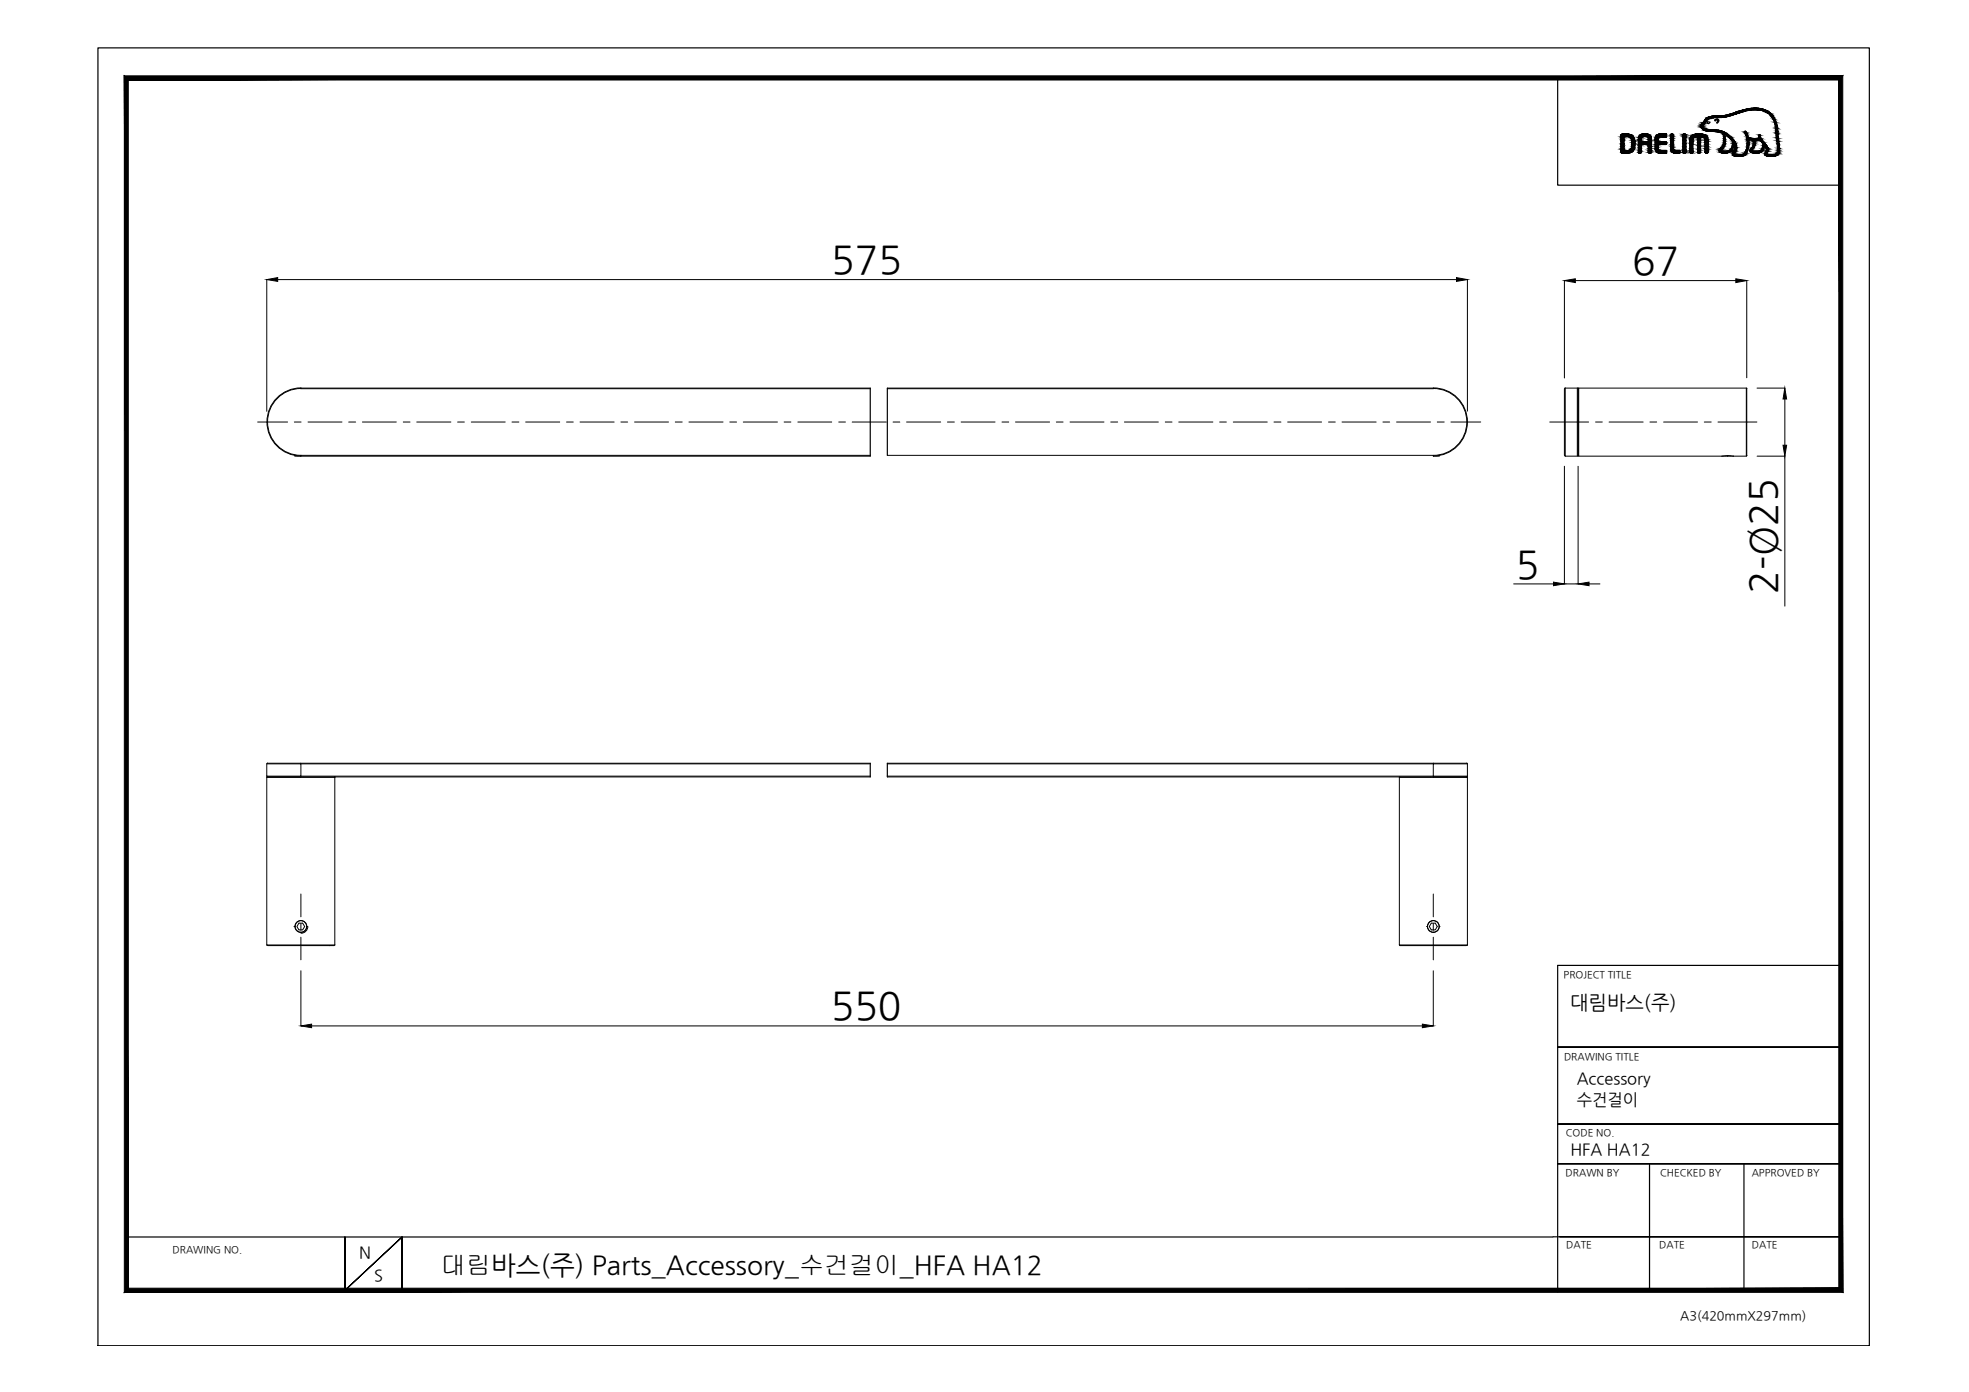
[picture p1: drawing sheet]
<svg xmlns="http://www.w3.org/2000/svg" width="420mm" height="297mm" viewBox="0 0 420 297" stroke-linecap="round" stroke-linejoin="round" font-family="sans-serif">
<defs><g id="words">
<g font-size="8.3">
<text x="177.4" y="58.3">575</text>
<text x="348.3" y="58.5">67</text>
<text x="323.5" y="123.2">5</text>
<text x="379.1" y="126.8" transform="rotate(-90 379.1 126.8)">2-Ø25</text>
<text x="177.3" y="217.5">550</text>
</g>
<text font-size="5.3" x="94.1" y="271.9">대림바스(주) Parts_Accessory_수건걸이_HFA HA12</text>
<text font-size="4.2" x="335.1" y="215.3">대림바스(주)</text>
<g font-size="3.5">
<text x="336.5" y="231.4">Accessory</text>
<text x="336.5" y="235.7">수건걸이</text>
<text x="335.1" y="246.4">HFA HA12</text>
<text x="76.6" y="268.5">N</text>
<text x="79.8" y="273.4">S</text>
</g>
<text font-size="2.7" x="358.5" y="281.6">A3(420mmX297mm)</text>
<g font-size="2.1">
<text x="333.7" y="208.6">PROJECT TITLE</text>
<text x="333.7" y="226.2">DRAWING TITLE</text>
<text x="334.1" y="242.4">CODE NO.</text>
<text x="334.1" y="251">DRAWN BY</text>
<text x="354.2" y="251">CHECKED BY</text>
<text x="373.8" y="251">APPROVED BY</text>
<text x="36.8" y="267.4">DRAWING NO.</text>
<text x="334.2" y="266.4">DATE</text>
<text x="354.1" y="266.4">DATE</text>
<text x="373.8" y="266.4">DATE</text>
</g>
</g></defs>
<!-- layer: 1 -->
<g fill="none" stroke="#000" stroke-width=".21">
<path d="M62.8 97.2l.1 .1h1.3M64.2 97.2h121.5M64.2 82.8h121.5M64.2 82.8v.1h121.5M64.2 97.3h121.5M64.2 82.8a7.3 7.3 0 0 0-7.2 7.2 7.3 7.3 0 0 0 7.2 7.3M64.2 82.9a7.1 7.1 0 0 0-7.1 7.1 7.1 7.1 0 0 0 7.1 7.2v.1M189.3 97.2h116.5v.1h1.3l.1-.1M189.3 82.8h116.5v.1h-116.5M305.9 82.8a7.3 7.3 0 0 1 7.2 7.2 7.3 7.3 0 0 1-7.2 7.3M305.9 82.9a7.1 7.1 0 0 1 7.1 7.1 7.1 7.1 0 0 1-7.1 7.2M333.8 82.9l.1 14.2 .1 .2"/>
<path d="M334 82.8h2.6v14.5h-2.6zM334 82.8l-.1 .1M336.6 82.8l.1 .1M336.7 90.1v7.1M336.7 90.1v-7.2v14.2l-.1 .2M336.8 97.2l.1 .1M336.9 82.8h35.7v14.5h-35.7v-7.2M336.9 82.8v7.3h-.2M336.9 82.8l-.1 .1M367.4 97.3l1.3-.1 1.2 .1M368.7 97.2v.1M372.7 82.8l.1 .1"/>
<path d="M372.7 82.9v14.3M372.8 97.2l-.1 .1M56.9 163h7.3v2.6h-7.3zM57 165.6l.1 .1M57.1 165.8h128.6M57.1 165.7l-.1 .2M57.1 162.9h128.6M57.1 162.8l-.1 .2M64.2 162.9v.1h121.5M71.3 165.8h.1M71.3 165.7l.1 .2M71.4 165.9h-14.5v35.7h14.5"/>
<path d="M71.4 165.9v35.7M185.7 165.6h-121.5v.2h-7.1M189.3 165.8h123.7M189.3 162.9h123.7M298.6 165.9h14.5M298.6 165.9v35.7M298.7 165.7l-.1 .2M305.8 162.9v.1h-116.5M313 162.8l.1 .2M313 165.7l.1 .2M313.1 163h-7.3v2.6h-116.5M313.1 163v2.6h-7.3v.2h7.2"/>
<path d="M313.1 165.6l-.1 .1M313.1 165.9v35.7M62.7 197.7h.2M63.8 197h.8l.4 .7-.4 .7h-.8l-.4-.7zM65.4 197.7h.3a1.46 1.46 0 0 1-1.5 1.5M65.5 197.7a1.25 1.25 0 0 0-1.3-1.3 1.25 1.25 0 0 0-1.2 1.3 1.25 1.25 0 0 0 1.2 1.2M65.5 197.7a1.25 1.25 0 0 1-1.3 1.2M304.4 197.7h.2M304.6 197.7a1.25 1.25 0 0 0 1.3 1.2 1.25 1.25 0 0 0 1.2-1.2M304.6 197.7a1.25 1.25 0 0 1 1.3-1.3 1.25 1.25 0 0 1 1.2 1.3M305.4 197h.9l.4 .7-.4 .7h-.9l-.4-.7zM307.1 197.7h.2"/>
<path d="M57 201.6l.1 .1M70.2 201.8h.1M71.4 201.6l-14.3 .2M298.6 201.6h14.5M298.6 201.6l14.4 .2M311.9 201.8h.1M313.1 201.6l-.1 .1"/>
<circle cx="64.2" cy="197.7" r="1.24"/>
<circle cx="305.9" cy="197.7" r="1.23"/>
</g>
<!-- layer: 0 -->
<g fill="none" stroke="#000" stroke-width=".21">
<path d="M56.9 59.7v28.1M59.3 59.7h251.5M313.1 59.7v28M333.8 59.9v20.8M336.2 59.9h34.2M372.7 59.9v20.7M55 90.1h6.4M62.8 90.1h1.4M65.7 90.1h7.3M74.4 90.1h1.5M77.3 90.1h7.3M86 90.1h1.5"/>
<path d="M88.9 90.1h7.3M97.6 90.1h1.5M100.6 90.1h7.2M109.2 90.1h1.5M112.2 90.1h7.3M120.9 90.1h1.4M123.8 90.1h7.2M132.5 90.1h1.4M135.4 90.1h7.2M144.1 90.1h1.5M147 90.1h7.3M155.7 90.1h1.5"/>
<path d="M158.6 90.1h7.3M167.3 90.1h1.5M170.3 90.1h7.2M179 90.1h1.4M181.8 90.1h7.3M190.6 90.1h1.4M193.4 90.1h7.3M202.2 90.1h1.5M205.1 90.1h7.2M213.8 90.1h1.5M216.7 90.1h7.3M225.4 90.1h1.5"/>
<path d="M228.3 90.1h7.3M237 90.1h1.5M239.9 90.1h7.3M248.7 90.1h1.4M251.5 90.1h7.3M260.3 90.1h1.4M263.2 90.1h7.2M271.9 90.1h1.4M274.8 90.1h7.2M283.5 90.1h1.4M286.4 90.1h7.3M295.1 90.1h1.4"/>
<path d="M298 90.1h7.3M306.7 90.1h1.5M309.6 90.1h6.4M330.7 90.1h8.3M333.8 99.5v25.1h2.9v-25.1M340.5 90.1h1.4M343.4 90.1h7.2M352.1 90.1h1.4M355 90.1h7.2M363.7 90.1h1.5M366.6 90.1h8.3M374.9 82.8h6"/>
<path d="M374.9 97.3h6v32M380.9 85.1v9.9M323 124.6h8.5M339.1 124.6h2.3M64.2 190.8v4.8M64.2 197.1v1.4M64.2 200v4.8M305.8 190.8v4.8M305.8 197.1v1.4M305.8 200v4.8M64.2 207.2v11.7M66.5 218.9h237"/>
<path d="M305.8 207.2v11.7"/>
</g>
<g fill="none" stroke="#000" stroke-width=".25">
<path d="M20.9 10.2h378v277h-378zM332.4 16.7v22.8h60.4M368.5 32.6h.1M185.7 82.8v14.5M189.3 82.8v14.4M185.7 162.9v2.9M189.3 162.9v2.9M392.8 206h-60.4v69.7M332.4 223.4h60.4h-60.4M332.4 239.9h60.4h-60.4M332.4 248.3h60.4h-60.4M352 248.3v27"/>
<path d="M372.1 248.3v27M27 264h304.4M73.6 264v11.4l12.2-11.4-12.2 11.4zM85.8 275.4v-11.4v11.4M331.4 263.9h61.4h-59.9M341 275.3h51.8"/>
</g>
<g fill="#000" stroke="#000" stroke-width=".21">
<path d="M56.9 59.7l2.4-.5v.8zM310.8 59.2l2.3 .5-2.3 .3zM333.8 59.9l2.4-.4v.8zM370.4 59.5l2.3 .4-2.3 .4zM380.9 82.8l.3 2.3h-.7zM380.5 95h.7l-.3 2.3zM331.5 124.2l2.3 .4-2.3 .4zM336.7 124.6l2.4-.4v.8zM64.2 218.9l2.3-.4v.8zM303.5 218.5l2.3 .4-2.3 .4z"/>
<path d="M27.4 274.9l-.9 .9 365.9-.9zM26.5 275.8l365.9-.9 .8 .9zM392.4 17.1v257.8l.8 .9zM393.2 16.2v259.6l-.8-258.7zM27.4 17.1h365l.8-.9zM26.5 16.2h366.7l-365.8 .9zM26.5 16.2l.9 258.7v-257.8zM26.5 16.2l.9 258.7-.9 .9z"/>
</g>
<g fill="#000" stroke="#000" stroke-width=".21">
<path d="M346.2 32.7h1.3zM346.3 32.7h1.2zM346.5 28.6h.9zM347.7 29.3h.9zM351.2 29.1h1.1zM353.3 29.3h.6zM353.7 28.7h1.9zM354 28.6h1.6zM354.4 32.7h.3zM354.4 28.6h.4zM357.1 32.6h1.4zM357.4 32.7h.6z"/>
<path d="M362.3 28.6h.6zM362.3 32.6h.5zM363.9 25.5h.4zM364.2 28h3.1zM364.5 28h2.9zM365.8 24.8h3.2zM365.9 24.8h3.1zM366.4 24.7h2.6zM366.8 24.7h2.2zM372.3 32.7h.3zM372.3 28h.2zM373.4 23.2h2.3z"/>
<path d="M374.2 23.1h.7zM375 29.9h.6zM375.4 28.9h.2zM375.4 29.6h.4zM375.6 29.9h.5z"/>
<path d="M345.9 29.1h1.3zM345.9 29.1h1.3z"/>
<path d="M346.3 32.7h1.1zM346.5 32.7h.9z"/>
<path d="M345.9 29.2h.6zM345.9 29.2h.6z"/>
<path d="M345.9 29.2l.6 .2v-.2zM345.9 29.2l.6 .2h-.6z"/>
<path d="M345.9 29.4h.6zM345.9 29.4h.6z"/>
<path d="M345.9 29.4l.6 .3v-.3zM345.9 29.4l.6 .3h-.6z"/>
<path d="M345.9 29.7l.6 .3v-.3zM345.9 29.7l.6 .3h-.6z"/>
<path d="M345.9 30l.6 .1v-.1zM345.9 30l.6 .1h-.6z"/>
<path d="M345.9 30.1l.6 .5v-.5zM345.9 30.1l.6 .5h-.6z"/>
<path d="M345.9 30.6l.6 .3v-.3zM345.9 30.6l.6 .3h-.6z"/>
<path d="M345.9 30.9l.6 .4v-.4zM345.9 30.9l.6 .4h-.6zM345.9 31.3h.6zM345.9 31.3h.6z"/>
<path d="M345.9 31.3l.6 .4v-.4zM345.9 31.3l.6 .4h-.6z"/>
<path d="M345.9 31.7l.6 .2v-.2zM345.9 31.7l.6 .2h-.6z"/>
<path d="M345.9 31.9h.6zM345.9 31.9h.6z"/>
<path d="M345.9 31.9l.6 .2v-.2zM345.9 31.9l.6 .2h-.6zM345.9 32.1h.6zM345.9 32.1h.6zM345.9 32.1h.6zM345.9 32.1h.6z"/>
<path d="M345.9 32.1h.7zM345.9 32.1h.7z"/>
<path d="M345.9 29.1h.9zM345.9 29.1h1.2z"/>
<path d="M345.9 29.1h.9zM345.9 29.1l.6 .1zM345.9 29.2h.6zM345.9 29.2h.6z"/>
<path d="M345.9 32.1h1zM345.9 32.1h1z"/>
<path d="M345.9 32.1h1.1zM345.9 32.1h1.1z"/>
<path d="M345.9 29.1h1.2zM345.9 29.1h1.3z"/>
<path d="M345.9 32.1h1.2zM345.9 32.1h1.2z"/>
<path d="M347.2 29.1h1.3zM347.2 29.1h1.3z"/>
<path d="M345.9 32.1h1.3zM345.9 32.1h1.3z"/>
<path d="M346.5 28.6h1zM346.3 28.6h1.2z"/>
<path d="M346.3 28.6h1.3zM346.2 28.6h1.4z"/>
<path d="M346.2 28.6h1.4zM346.1 28.6h1.5z"/>
<path d="M346.1 28.6l1.8 .1zM345.9 28.7h2z"/>
<path d="M346.1 32.7h1.5zM346.1 32.7h1.4zM346.2 32.7h1.3z"/>
<path d="M345.9 32.6h2zM345.9 32.6h2z"/>
<path d="M345.9 32.6h2zM345.9 32.6l1.7 .1z"/>
<path d="M345.9 28.7h2zM345.9 28.7h2z"/>
<path d="M345.9 28.7l2.3 .1-.3-.1zM345.9 28.7l2.3 .1h-2.3zM345.9 28.8h2.3zM345.9 28.8h2.3z"/>
<path d="M345.9 28.8l2.4 .1zM345.9 28.8l2.4 .1z"/>
<path d="M345.9 32.4l2 .2 .3-.2zM345.9 32.4l2 .2h-2z"/>
<path d="M345.9 28.9l2.5 .1-.1-.1zM345.9 28.9l2.5 .1h-2.5z"/>
<path d="M345.9 32.4h2.4zM345.9 32.4h2.3zM345.9 32.4h2.3zM345.9 32.4h2.3z"/>
<path d="M345.9 32.3h2.5zM345.9 32.3h2.5z"/>
<path d="M345.9 32.3l2.4 .1 .1-.1zM345.9 32.3l2.4 .1h-2.4z"/>
<path d="M345.9 29h2.5zM345.9 29h2.5z"/>
<path d="M345.9 29l2.6 .1-.1-.1zM345.9 29l2.6 .1h-2.6z"/>
<path d="M347.2 29.1h1.3zM347.2 29.1h1.3z"/>
<path d="M347.2 29.1h1.3zM347.2 29.1h1.3z"/>
<path d="M347.4 29.1l1.2 .2-.1-.2zM347.4 29.1l1.2 .2zM347.7 29.3h.9z"/>
<path d="M347.3 32.1h1.2zM347.2 32.1h1.3zM347.2 32.1h1.3zM347.2 32.1h1.3z"/>
<path d="M345.9 32.1l2.5 .2 .1-.2zM345.9 32.1l2.5 .2h-2.5z"/>
<path d="M347.6 32.1h1zM347.3 32.1h1.2z"/>
<path d="M347.8 29.3l.9 .1-.1-.1zM347.8 29.3l.9 .1h-.7z"/>
<path d="M347.7 32h.9zM347.6 32.1h1z"/>
<path d="M347.9 31.9h.7zM347.7 32h.9z"/>
<path d="M348 29.4l.8 .2-.1-.2zM348 29.4l.8 .2h-.7z"/>
<path d="M348.1 29.6l.7 .1v-.1zM348.1 29.6l.7 .1h-.7z"/>
<path d="M348.1 29.7l.7 .2v-.2zM348.1 29.7l.7 .2h-.6z"/>
<path d="M348.1 31.7h.7zM348.1 31.7h.7z"/>
<path d="M348.1 31.7l.5 .2 .2-.2zM348.1 31.7l.5 .2h-.7z"/>
<path d="M348.2 29.9l.7 .1-.1-.1zM348.2 29.9l.7 .1h-.7z"/>
<path d="M348.2 31.4l.6 .3v-.3zM348.2 31.4l.6 .3h-.7z"/>
<path d="M348.2 30l.7 .2v-.2zM348.2 30l.7 .2h-.7z"/>
<path d="M348.2 30.2l.7 .1zM348.2 30.2l.7 .1zM348.2 30.3h.7zM348.2 30.3h.7zM348.2 30.3h.7zM348.2 30.3h.7zM348.2 30.3h.7zM348.2 30.3h.7z"/>
<path d="M348.2 30.3h.7zM348.2 30.3h.7z"/>
<path d="M348.2 30.3l.7 .1zM348.2 30.3l.7 .1z"/>
<path d="M348.2 30.4l.7 .2v-.2zM348.2 30.4l.7 .2h-.7z"/>
<path d="M348.2 30.6l.7 .1v-.1zM348.2 30.6l.7 .1h-.7z"/>
<path d="M348.2 30.7l.7 .2v-.2zM348.2 30.7l.7 .2h-.7z"/>
<path d="M348.2 30.9h.7zM348.2 30.9h.7z"/>
<path d="M348.2 30.9l.7 .1zM348.2 30.9l.7 .1z"/>
<path d="M348.2 31h.7zM348.2 31h.7z"/>
<path d="M348.2 31l.6 .4 .1-.4zM348.2 31l.6 .4h-.6zM348.2 31.4h.6zM348.2 31.4h.6z"/>
<path d="M349.6 29.7h.7zM349.6 29.7h.7zM349.6 29.7h.7zM349.6 29.7h.7z"/>
<path d="M349.7 32.7h.3zM349.7 32.7h.4z"/>
<path d="M349.7 32.7h.3zM349.7 32.7h.3z"/>
<path d="M349.7 32.6h.5zM349.7 32.6l.4 .1z"/>
<path d="M349.6 32.6h.6zM349.6 32.6h.6z"/>
<path d="M349.7 29.4l.6 .2v-.2zM349.7 29.4l.6 .2h-.7zM349.6 29.6h.7zM349.6 29.6h.7z"/>
<path d="M349.6 29.6l.7 .1zM349.6 29.6l.7 .1zM349.6 29.7h.7zM349.6 29.7h.7z"/>
<path d="M349.6 29.7l.7 .1zM349.6 29.7l.7 .1zM349.6 29.8h.7zM349.6 29.8h.7z"/>
<path d="M349.6 29.8l.7 .2v-.2zM349.6 29.8l.7 .2h-.7zM349.6 30h.7zM349.6 30h.7z"/>
<path d="M349.6 30l.7 .2v-.2zM349.6 30l.7 .2h-.7z"/>
<path d="M349.6 30.2l.7 .1zM349.6 30.2l.7 .1z"/>
<path d="M349.6 30.8l.7 .1zM349.6 30.8l.7 .1z"/>
<path d="M349.6 30.9l.7 .2v-.2zM349.6 30.9l.7 .2h-.7z"/>
<path d="M349.6 31.1l.7 .5v-.5zM349.6 31.1l.7 .5h-.7z"/>
<path d="M349.6 31.6h.7zM349.6 31.6h.7z"/>
<path d="M349.6 31.6l.7 .4v-.4zM349.6 31.6l.7 .4h-.7z"/>
<path d="M349.6 32l.7 .1zM349.6 32l.7 .1z"/>
<path d="M349.6 32.1l.7 .2v-.2zM349.6 32.1l.7 .2h-.7z"/>
<path d="M349.6 32.3h.7zM349.6 32.3h.7z"/>
<path d="M349.6 32.3l.7 .1zM349.6 32.3l.7 .1z"/>
<path d="M349.6 32.4h.7zM349.6 32.4h.7z"/>
<path d="M349.6 32.4l.7 .1zM349.6 32.4l.7 .1zM349.6 32.5h.7zM349.6 32.5h.7zM349.6 32.5h.7zM349.6 32.5h.7z"/>
<path d="M349.6 32.5h.7zM349.6 32.5l.6 .1z"/>
<path d="M349.7 29.3l.6 .1v-.1zM349.7 29.3l.6 .1h-.6z"/>
<path d="M349.7 29.2h.7zM349.7 29.2l.6 .1z"/>
<path d="M349.7 29.2h.8zM349.7 29.2h.7z"/>
<path d="M349.7 29.2h.9zM349.7 29.2h.8z"/>
<path d="M349.7 29.1h1.1zM349.7 29.1l.9 .1z"/>
<path d="M350.8 28.6h.3zM350.8 28.6h.3z"/>
<path d="M350.8 28.6h.4zM350.8 28.6h.4z"/>
<path d="M350.8 28.6h.6zM350.6 28.6h.8z"/>
<path d="M350.6 28.6h.8zM350.6 28.6h.8z"/>
<path d="M350.6 28.6h1zM350.4 28.6h1.2z"/>
<path d="M350.4 28.6l1.4 .1zM350.2 28.7h1.6z"/>
<path d="M351.7 29.7h.7zM351.7 29.7h.7z"/>
<path d="M350.2 28.7l1.8 .1-.2-.1zM350 28.8l.2-.1 1.8 .1z"/>
<path d="M350 28.8l2.1 .1zM349.9 28.9h2.2z"/>
<path d="M349.9 28.9l2.3 .2-.1-.2zM349.9 28.9l2.3 .2h-2.5z"/>
<path d="M349.7 29.1h2.6zM349.7 29.1h2.6z"/>
<path d="M351.1 29.1h1.2zM351.1 29.1h1.2zM351.2 29.1h1.1z"/>
<path d="M351.3 29.1l1 .1zM351.3 29.1l1 .1z"/>
<path d="M351.5 29.2l.8 .1zM351.5 29.2l.8 .1z"/>
<path d="M351.6 29.3l.8 .1-.1-.1zM351.6 29.3l.8 .1h-.7z"/>
<path d="M351.8 32.6h.5zM351.8 32.6l.4 .1z"/>
<path d="M351.7 29.4l.7 .1zM351.7 29.4l.7 .1z"/>
<path d="M351.7 29.5l.7 .1zM351.7 29.5l.7 .1z"/>
<path d="M351.7 29.6l.7 .1v-.1zM351.7 29.6l.7 .1h-.7zM351.7 29.7h.7zM351.7 29.7h.7z"/>
<path d="M351.8 32.5h.6zM351.8 32.5l.5 .1zM351.8 32.6h.5zM351.8 32.6h.5z"/>
<path d="M351.7 29.7h.7zM351.7 29.7h.7z"/>
<path d="M351.7 29.7l.7 .1zM351.7 29.7l.7 .1zM351.7 29.8h.7zM351.7 29.8h.7z"/>
<path d="M351.7 29.8l.7 .2v-.2zM351.7 29.8l.7 .2h-.7z"/>
<path d="M351.7 30l.7 .1zM351.7 30l.7 .1z"/>
<path d="M351.7 30.1l.7 .1v-.1zM351.7 30.1l.7 .1h-.7z"/>
<path d="M351.7 30.2l.7 .1zM351.7 30.2l.7 .1z"/>
<path d="M349.6 30.3h2.8zM349.6 30.3h2.8z"/>
<path d="M349.6 30.3l2.8 .1zM349.6 30.3l2.8 .1z"/>
<path d="M349.6 30.4l2.8 .3v-.3zM349.6 30.4l2.8 .3h-2.8z"/>
<path d="M349.6 30.7l2.8 .1zM349.6 30.7l2.8 .1z"/>
<path d="M351.7 30.8l.7 .1zM351.7 30.8l.7 .1z"/>
<path d="M351.7 30.9l.7 .1v-.1zM351.7 30.9l.7 .1h-.7z"/>
<path d="M351.7 31l.7 .3v-.3zM351.7 31l.7 .3h-.7zM351.7 31.3h.7zM351.7 31.3h.7z"/>
<path d="M351.7 31.3l.7 .4v-.4zM351.7 31.3l.7 .4h-.7z"/>
<path d="M351.7 31.7l.7 .1zM351.7 31.7l.7 .1z"/>
<path d="M351.7 31.8l.7 .3v-.3zM351.7 31.8l.7 .3h-.7z"/>
<path d="M351.7 32.1l.7 .1v-.1zM351.7 32.1l.7 .1h-.7z"/>
<path d="M351.7 32.2l.7 .1zM351.7 32.2l.7 .1z"/>
<path d="M351.7 32.3l.7 .1zM351.7 32.3l.7 .1z"/>
<path d="M351.7 32.4l.7 .1zM351.7 32.4l.7 .1zM351.7 32.5h.7zM351.7 32.5h.7z"/>
<path d="M351.7 32.5h.7zM351.7 32.5h.7zM351.8 32.5h.6zM351.8 32.5h.6z"/>
<path d="M353.3 29.2h1.1zM353.3 29.2h1.1z"/>
<path d="M353.2 29.6h.7zM353.2 29.6h.7z"/>
<path d="M353.2 29.6h.7zM353.2 29.6h.7zM353.2 29.6h.7zM353.2 29.6h.7z"/>
<path d="M353.2 29.6l.7 .1zM353.2 29.6l.7 .1z"/>
<path d="M353.2 29.7h.7zM353.2 29.7h.7z"/>
<path d="M353.2 29.7l.7 .1zM353.2 29.7l.7 .1z"/>
<path d="M353.2 29.8l.7 .2v-.2zM353.2 29.8l.7 .2h-.7z"/>
<path d="M353.2 30l.7 .2v-.2zM353.2 30l.7 .2h-.7z"/>
<path d="M353.2 30.2h.7zM353.2 30.2h.7z"/>
<path d="M353.2 30.2l.7 .1zM353.2 30.2l.7 .1z"/>
<path d="M353.2 30.8l.7 .1zM353.2 30.8l.7 .1z"/>
<path d="M353.2 30.9l.7 .2v-.2zM353.2 30.9l.7 .2h-.7z"/>
<path d="M353.2 31.1l.7 .1v-.1zM353.2 31.1l.7 .1h-.7z"/>
<path d="M353.2 31.2l.7 .3v-.3zM353.2 31.2l.7 .3h-.7z"/>
<path d="M353.2 31.5l.7 .1zM353.2 31.5l.7 .1z"/>
<path d="M353.2 31.6h.7zM353.2 31.6h.7z"/>
<path d="M353.2 31.6h.7zM353.2 31.6h.7zM353.2 31.6h.7zM353.2 31.6h.7z"/>
<path d="M353.2 31.6l.7 .2v-.2zM353.2 31.6l.7 .2h-.7z"/>
<path d="M353.2 31.8l.7 .1v-.1zM353.2 31.8l.7 .1h-.7z"/>
<path d="M353.2 29.3l.7 .3v-.3zM353.2 29.3l.7 .3h-.7z"/>
<path d="M353.2 31.9l.7 .1zM353.2 31.9l.7 .1z"/>
<path d="M353.3 32l.7 .1zM353.3 32l.7 .1z"/>
<path d="M353.3 29.3h.7zM353.3 29.3h.6zM353.2 29.3h.7z"/>
<path d="M353.3 32.1h.8zM353.3 32.1h.8z"/>
<path d="M353.3 29.2h.8zM353.3 29.2h1z"/>
<path d="M353.3 29.2h.8zM353.3 29.2l.7 .1z"/>
<path d="M353.3 29.2h1zM353.3 29.2h1.1z"/>
<path d="M353.3 32.1h1.1zM353.3 32.1h1.1z"/>
<path d="M354.4 32.7h.2zM354.4 32.7h.2z"/>
<path d="M353.3 32.1h1.1zM353.3 32.1h1.1z"/>
<path d="M354.4 29.2h1.2zM354.4 29.2h1.2z"/>
<path d="M353.3 32.1h1.1zM353.3 32.1h1.1z"/>
<path d="M354.4 32.7h.3zM354.4 32.7h.4z"/>
<path d="M354.4 28.6h.8zM354.2 28.6h1z"/>
<path d="M354.9 29.2h.7zM355.4 29.2h.2zM354.9 29.2h.7z"/>
<path d="M354.2 28.6h1.3zM354.1 28.6h1.4z"/>
<path d="M354.3 32.7h.9zM354.3 32.7h.5z"/>
<path d="M353.2 30.8h2.2zM353.2 30.8h2.2zM353.2 30.8h2.2zM353.2 30.8h2.3z"/>
<path d="M354.1 28.6h1.4zM354 28.6h1.5z"/>
<path d="M353.2 30.3h2.3zM353.2 30.3h2.3z"/>
<path d="M354.1 32.7h1.4zM354.1 32.7h1.1z"/>
<path d="M353.2 30.3h2.3zM353.2 30.3h2.3z"/>
<path d="M353.2 30.3h2.4zM353.2 30.3h2.4z"/>
<path d="M354.1 32.7h1.4zM354.1 32.7h1.4z"/>
<path d="M353.2 30.8h2.3zM353.2 30.8h2.3z"/>
<path d="M354 28.6h1.6zM354 28.6h1.6z"/>
<path d="M354 28.6h1.6zM354 28.6h1.6zM353.9 28.6h1.7z"/>
<path d="M353.2 30.3l2.4 .1zM353.2 30.3l2.4 .1z"/>
<path d="M353.3 32.1h2.3zM353.3 32.1h2.3z"/>
<path d="M354 32.7h1.6zM354 32.7h1.6z"/>
<path d="M354 32.7h1.6zM354 32.7h1.5z"/>
<path d="M353.9 28.6l1.7 .1zM353.7 28.7h1.9zM353.7 28.7h1.9z"/>
<path d="M353.7 28.7l1.9 .1v-.1zM353.5 28.8l.2-.1 1.9 .1z"/>
<path d="M353.5 28.8l2.1 .2v-.2zM353.4 29l.1-.2 2.1 .2z"/>
<path d="M353.4 29l2.2 .1zM353.4 29l2.2 .1z"/>
<path d="M353.3 29.1h2.3zM353.3 29.1h2.3z"/>
<path d="M353.3 29.1h2.3zM353.3 29.1h2.3z"/>
<path d="M353.3 29.1l2.3 .1zM353.3 29.1l2.3 .1z"/>
<path d="M354.4 29.2h1.2zM354.4 29.2h1.2z"/>
<path d="M354.6 29.2h1zM354.6 29.2h1z"/>
<path d="M353.2 30.4l2.4 .1zM353.2 30.4l2.4 .1z"/>
<path d="M353.2 30.5l2.4 .2v-.2zM353.2 30.5l2.4 .2h-2.4z"/>
<path d="M353.2 30.7h2.4zM353.2 30.7h2.4z"/>
<path d="M353.2 30.7h2.4zM353.2 30.7l2.3 .1z"/>
<path d="M353.3 32.1l2.3 .1zM353.3 32.1l2.3 .1z"/>
<path d="M353.3 32.2l2.3 .1v-.1zM353.3 32.2l2.3 .1h-2.2z"/>
<path d="M353.4 32.3l2.2 .1zM353.4 32.3l2.2 .1z"/>
<path d="M353.5 32.4l2.1 .2v-.2zM353.5 32.4l2.1 .2h-1.9zM353.7 32.6h1.9zM353.7 32.6h1.9z"/>
<path d="M353.7 32.6l1.9 .1zM353.7 32.6l1.9 .1zM354 32.7h1.6zM354 32.7h1.6z"/>
<path d="M354 32.7h1.6zM354 32.7h1.6zM354 32.7h1.6zM354 32.7h1.6z"/>
<path d="M356.6 28.6h.4zM356.6 28.6h.4z"/>
<path d="M356.6 28.6l.4 .1zM356.5 28.7h.5z"/>
<path d="M356.5 28.7h.6zM356.5 28.7h.6z"/>
<path d="M356.5 28.7l.6 .1zM356.5 28.7l.6 .1z"/>
<path d="M356.5 28.8h.6zM356.5 28.8h.6zM356.5 28.8h.6zM356.5 28.8h.6z"/>
<path d="M356.5 28.8l.6 .1v-.1zM356.5 28.8l.6 .1h-.6zM356.5 28.9h.6zM356.5 28.9h.6z"/>
<path d="M356.5 28.9l.6 .2v-.2zM356.5 28.9l.6 .2h-.6z"/>
<path d="M356.5 29.1l.6 .1zM356.5 29.1l.6 .1z"/>
<path d="M356.5 29.2l.6 .3v-.3zM356.5 29.2l.6 .3h-.6z"/>
<path d="M356.5 29.5l.6 .1zM356.5 29.5l.6 .1z"/>
<path d="M356.5 29.6l.6 .3v-.3zM356.5 29.6l.6 .3h-.6z"/>
<path d="M356.5 29.9l.6 .1zM356.5 29.9l.6 .1z"/>
<path d="M356.5 30l.6 .7v-.7zM356.5 30l.6 .7h-.6z"/>
<path d="M356.5 30.7l.6 .1zM356.5 30.7l.6 .1z"/>
<path d="M356.5 30.8l.6 .3v-.3zM356.5 30.8l.6 .3h-.6z"/>
<path d="M356.5 31.1l.6 .1zM356.5 31.1l.6 .1z"/>
<path d="M356.5 31.2l.6 .2v-.2zM356.5 31.2l.6 .2h-.6z"/>
<path d="M356.5 31.4l.6 .1zM356.5 31.4l.6 .1z"/>
<path d="M356.5 31.5l.6 .1zM356.5 31.5l.6 .1z"/>
<path d="M356.5 31.6h.6zM356.5 31.6h.6z"/>
<path d="M356.5 31.6l.6 .1zM356.5 31.6l.6 .1zM356.5 31.7h.6zM356.5 31.7h.6z"/>
<path d="M356.5 31.7h.6zM356.5 31.7h.6zM356.5 31.7h.6zM356.5 31.7h.6z"/>
<path d="M356.5 31.7l.6 .1v-.1zM356.5 31.7l.6 .1h-.6z"/>
<path d="M356.5 31.8l.7 .2-.1-.2zM356.5 31.8l.7 .2h-.7zM356.5 32h.7zM356.5 32h.7z"/>
<path d="M356.5 32l.8 .1zM356.5 32l.8 .1z"/>
<path d="M356.5 32.1h.9zM356.5 32.1h.9z"/>
<path d="M357.4 32.7h.5zM357.6 32.7h.3z"/>
<path d="M356.5 32.1h1.1zM356.5 32.1h1.1z"/>
<path d="M356.6 32.1h1.1zM356.6 32.1h1.1z"/>
<path d="M357.4 32.7h.7zM357.4 32.7h.6z"/>
<path d="M357.2 32.7h1.1zM357.2 32.7h.9z"/>
<path d="M357.2 32.7h1.1zM357.2 32.7h1.1z"/>
<path d="M356.6 32.1h1.9zM356.6 32.1h1.9z"/>
<path d="M356.6 32.1l1.9 .1zM356.6 32.1l1.9 .1z"/>
<path d="M356.6 32.2h1.9zM356.6 32.2h1.9z"/>
<path d="M356.6 32.2l1.9 .1zM356.6 32.2l1.9 .1z"/>
<path d="M356.6 32.3l1.9 .1v-.1zM356.6 32.3l1.9 .1h-1.7z"/>
<path d="M356.8 32.4l1.7 .1zM356.8 32.4l1.7 .1z"/>
<path d="M356.9 32.5l1.6 .1zM356.9 32.5l1.6 .1zM357.1 32.6h1.4zM357.1 32.6h1.4z"/>
<path d="M357.1 32.6h1.4zM357.1 32.6h1.4zM357.1 32.6h1.4z"/>
<path d="M357.2 32.6h1.3zM357.2 32.6l1.1 .1z"/>
<path d="M359.3 28.6l.4 .1zM359.1 28.7h.6zM359.1 28.7h.6zM359.1 28.7h.6z"/>
<path d="M359.1 32.6h.5zM359.1 32.6h.6z"/>
<path d="M359.1 32.6h.5zM359.1 32.6l.5 .1z"/>
<path d="M359.1 28.7l.6 .1v-.1zM359.1 28.7l.6 .1h-.6z"/>
<path d="M359.1 28.8h.6zM359.1 28.8h.6z"/>
<path d="M359.1 28.8l.6 .2v-.2zM359.1 28.8l.6 .2h-.6z"/>
<path d="M359.1 29l.6 .1v-.1zM359.1 29l.6 .1h-.6z"/>
<path d="M359.1 29.1l.6 .3v-.3zM359.1 29.1l.6 .3h-.6z"/>
<path d="M359.1 29.4l.6 .5v-.5zM359.1 29.4l.6 .5h-.6z"/>
<path d="M359.1 29.9l.6 .7v-.7zM359.1 29.9l.6 .7h-.6z"/>
<path d="M359.1 30.6l.6 .7v-.7zM359.1 30.6l.6 .7h-.6z"/>
<path d="M359.1 31.3l.6 .6v-.6zM359.1 31.3l.6 .6h-.6z"/>
<path d="M359.1 31.9l.6 .2v-.2zM359.1 31.9l.6 .2h-.6z"/>
<path d="M359.1 32.1l.6 .2v-.2zM359.1 32.1l.6 .2h-.6z"/>
<path d="M359.1 32.3l.6 .1v-.1zM359.1 32.3l.6 .1h-.6z"/>
<path d="M359.1 32.4l.6 .1zM359.1 32.4l.6 .1z"/>
<path d="M359.1 32.5l.6 .1v-.1zM359.1 32.5l.6 .1h-.6z"/>
<path d="M360.7 32.7h.4zM360.7 32.7h.3z"/>
<path d="M360.6 30.2h.6zM360.6 30.2h.6z"/>
<path d="M360.6 30.2l.6 .1zM360.6 30.2l.6 .1z"/>
<path d="M360.6 30.3h.6zM360.6 30.3h.6z"/>
<path d="M360.6 30.3l.6 .1zM360.6 30.3l.6 .1z"/>
<path d="M360.6 30.4h.6zM360.6 30.4h.6z"/>
<path d="M360.6 30.4l.6 .1v-.1zM360.6 30.4l.6 .1h-.6z"/>
<path d="M360.6 30.5l.6 .1zM360.6 30.5l.6 .1z"/>
<path d="M360.6 30.6l.6 .1v-.1zM360.6 30.6l.6 .1h-.6z"/>
<path d="M360.6 30.7l.6 .1zM360.6 30.7l.6 .1z"/>
<path d="M360.6 30.8l.6 1v-1zM360.6 30.8l.6 1h-.6zM360.6 31.8h.6zM360.6 31.8h.6z"/>
<path d="M360.6 31.8l.6 .4v-.4zM360.6 31.8l.6 .4h-.6zM360.6 32.2h.6zM360.6 32.2h.6z"/>
<path d="M360.6 32.2l.6 .2v-.2zM360.6 32.2l.6 .2h-.6zM360.6 32.4h.6zM360.6 32.4h.6z"/>
<path d="M360.6 32.4h.6zM360.6 32.4h.6zM360.6 32.4h.6zM360.6 32.4h.6z"/>
<path d="M360.6 32.4l.6 .1zM360.6 32.4l.6 .1zM360.6 32.5h.6zM360.6 32.5h.6z"/>
<path d="M360.6 32.5l.5 .2 .1-.2zM360.6 32.5l.5 .2zM360.7 32.7h.4zM360.7 32.7h.4z"/>
<path d="M360.6 29.9h.7zM360.6 29.9h.7z"/>
<path d="M360.6 29.9l.6 .3 .1-.3zM360.6 29.9l.6 .3h-.6z"/>
<path d="M360.6 29.6h.7zM360.6 29.6h.7z"/>
<path d="M360.6 29.6l.7 .3v-.3zM360.6 29.6l.7 .3h-.7z"/>
<path d="M360.7 29.4l.6 .2 .1-.2zM360.7 29.4l.6 .2h-.7z"/>
<path d="M360.7 29.3l.7 .1 .2-.1zM360.7 29.3l.7 .1h-.7z"/>
<path d="M360.8 29.2h.9zM360.8 29.2h1z"/>
<path d="M360.8 29.2h.9zM360.8 29.2l.8 .1z"/>
<path d="M360.8 29.2h1.3zM360.8 29.2h1.3z"/>
<path d="M360.8 29.2h1.3zM360.8 29.2h1z"/>
<path d="M362.3 32.6h.5zM362.3 32.6l.4 .1z"/>
<path d="M362.2 32.5h.6zM362.2 32.5l.6 .1zM362.3 32.6h.5z"/>
<path d="M362.2 29.2h.7zM362.2 29.2h.7z"/>
<path d="M362.2 29.2l.7 .1zM362.2 29.2l.7 .1z"/>
<path d="M362.2 29.3h.7zM362.2 29.3h.7z"/>
<path d="M362.2 29.3l.7 .1zM362.2 29.3l.7 .1z"/>
<path d="M362.2 29.4l.7 .1zM362.2 29.4l.7 .1z"/>
<path d="M362.2 29.5l.7 .1v-.1zM362.2 29.5l.7 .1h-.7z"/>
<path d="M362.2 29.6l.7 .1zM362.2 29.6l.7 .1z"/>
<path d="M362.2 29.7l.7 .2v-.2zM362.2 29.7l.7 .2h-.7z"/>
<path d="M362.2 29.9l.7 .4v-.4zM362.2 29.9l.7 .4h-.7z"/>
<path d="M362.2 30.3l.7 .1v-.1zM362.2 30.3l.7 .1h-.7z"/>
<path d="M362.2 30.4l.7 .6v-.6zM362.2 30.4l.7 .6h-.7z"/>
<path d="M362.2 31l.7 .2v-.2zM362.2 31l.7 .2h-.7z"/>
<path d="M362.2 31.2l.7 .5v-.5zM362.2 31.2l.7 .5h-.7z"/>
<path d="M362.2 31.7l.7 .1v-.1zM362.2 31.7l.7 .1h-.7z"/>
<path d="M362.2 31.8l.7 .2v-.2zM362.2 31.8l.7 .2h-.7z"/>
<path d="M362.2 32l.7 .1v-.1zM362.2 32l.7 .1h-.7z"/>
<path d="M362.2 32.1l.7 .2v-.2zM362.2 32.1l.7 .2h-.7z"/>
<path d="M362.2 32.3l.7 .1zM362.2 32.3l.7 .1z"/>
<path d="M362.2 32.4h.7zM362.2 32.4h.7z"/>
<path d="M362.2 32.4h.7zM362.2 32.4h.7z"/>
<path d="M362.2 32.4l.7 .1zM362.2 32.4l.7 .1zM362.2 32.5h.7zM362.2 32.5h.7z"/>
<path d="M362.2 32.5h.7zM362.2 32.5h.6z"/>
<path d="M362.2 28.6h1.1zM361.7 28.6h1.6z"/>
<path d="M361.7 28.6l1.8 .1zM361.6 28.7h1.9z"/>
<path d="M363 26.9h.3zM363 26.9h.3z"/>
<path d="M363 26.9l.3 .1zM363 26.9l.3 .1z"/>
<path d="M363 27l.4 .1zM363 27l.4 .1zM363 27.1h.4zM363 27.1h.4z"/>
<path d="M363 26.7h.4zM363 26.7h.4z"/>
<path d="M363 26.7l.3 .2 .1-.2zM363 26.7l.3 .2h-.3z"/>
<path d="M363 27.1l.5 .2-.1-.2zM363 27.1l.5 .2h-.4zM363.1 27.3h.4zM363.1 27.3h.4z"/>
<path d="M363.1 26.6h.4zM363.1 26.6l.3 .1z"/>
<path d="M361.6 28.7l2.2 .1zM361.3 28.8h2.5z"/>
<path d="M363.1 27.3l.6 .1zM363.1 27.3l.6 .1z"/>
<path d="M363.5 26h.4zM363.5 26h.4zM363.5 26h.4zM363.5 26h.4zM363.5 26h.4z"/>
<path d="M363.1 26.5h.4zM363.1 26.5l.4 .1z"/>
<path d="M363.6 25.9h.4zM363.6 25.9h.4zM363.6 25.9h.4zM363.6 25.9h.4zM363.6 25.9h.4zM363.6 25.9h.5z"/>
<path d="M363.2 26.3l.3 .2 .2-.2zM363.2 26.3l.3 .2h-.4z"/>
<path d="M363.2 27.4h.5zM363.2 27.4h.5z"/>
<path d="M363.2 26.3h.5zM363.2 26.3h.5z"/>
<path d="M363.2 27.4l.8 .1zM363.2 27.4l.8 .1zM363.3 27.5h.7zM363.3 27.5h.7z"/>
<path d="M361.3 28.8h2.6zM361.3 28.8h2.6z"/>
<path d="M363.4 26.2h.4zM363.2 26.3h.5z"/>
<path d="M363.8 29.7h.7zM363.8 29.7h.7z"/>
<path d="M363.8 30.2h.7zM363.8 30.2h.7z"/>
<path d="M363.8 32.4h.7zM363.8 32.4h.7z"/>
<path d="M363.8 32.5h.7zM363.8 32.5h.7z"/>
<path d="M363.5 26.1h.4zM363.5 26.1h.4z"/>
<path d="M363.4 26.1h.5zM363.4 26.1l.4 .1z"/>
<path d="M361.2 28.8l2.9 .1-.2-.1zM361 28.9l.2-.1 2.9 .1z"/>
<path d="M363.5 26h.4zM363.5 26l.4 .1zM363.5 26.1h.4zM363.5 26.1h.4z"/>
<path d="M363.6 26h.4zM363.6 26h.4z"/>
<path d="M363.5 26h.5zM363.5 26h.4zM363.5 26h.4z"/>
<path d="M363.3 27.5l.9 .1zM363.3 27.5l.9 .1z"/>
<path d="M363.6 25.9h.4zM363.6 25.9h.4zM363.6 25.9h.4zM363.6 25.9h.4z"/>
<path d="M363.6 25.9h.4zM363.6 25.9l.4 .1z"/>
<path d="M363.7 25.8l.4 .1zM363.6 25.9h.5z"/>
<path d="M363.7 25.8h.4zM363.7 25.8h.4z"/>
<path d="M361 28.9l3.2 .1zM361 28.9l3.2 .1z"/>
<path d="M360.9 29l3.4 .2-.1-.2zM360.9 29l3.4 .2h-3.5z"/>
<path d="M363.4 27.6h.9zM363.4 27.6h.9z"/>
<path d="M362.1 29.2h2.2zM362.1 29.2h2.2z"/>
<path d="M362.2 29.2h2.1zM362.2 29.2h2.1zM362.2 29.2h2.1zM362.2 29.2h2.1z"/>
<path d="M362.9 29.2h1.4zM362.9 29.2h1.4z"/>
<path d="M363 29.2h1.3zM363 29.2h1.3z"/>
<path d="M363.1 29.2l1.2 .1zM363.1 29.2l1.2 .1z"/>
<path d="M363.8 25.5l.3 .3 .2-.3zM363.8 25.5l.3 .3h-.4z"/>
<path d="M363.4 29.3h.9zM363.4 29.3h.9z"/>
<path d="M363.5 29.3l.9 .1zM363.5 29.3l.9 .1z"/>
<path d="M363.4 27.6h1zM363.4 27.6h1z"/>
<path d="M363.4 27.6l1 .1zM363.4 27.6l1 .1z"/>
<path d="M363.4 27.7h1.1zM363.4 27.7h1.1z"/>
<path d="M363.6 29.4l.8 .1v-.1zM363.6 29.4l.8 .1z"/>
<path d="M363.7 29.5l.8 .2-.1-.2zM363.7 29.5l.8 .2h-.7z"/>
<path d="M364 32.7h.4zM364 32.7h.2z"/>
<path d="M364.4 25.1h1.5zM364.4 25.1h1.5zM364.4 25.1h1.5zM364.4 25.1h1.5zM364.4 25.1h1.5zM364.4 25.1h1.8z"/>
<path d="M363.9 32.6h.5zM363.9 32.6l.5 .1z"/>
<path d="M363.8 29.7l.7 .3v-.3zM363.8 29.7l.7 .3h-.7z"/>
<path d="M363.8 30l.7 .2v-.2zM363.8 30l.7 .2h-.7z"/>
<path d="M363.8 30.2l.7 .1zM363.8 30.2l.7 .1z"/>
<path d="M363.8 30.3l.7 .1zM363.8 30.3l.7 .1z"/>
<path d="M363.8 30.4h.7zM363.8 30.4h.7z"/>
<path d="M363.8 30.4l.7 .1zM363.8 30.4l.7 .1z"/>
<path d="M363.8 30.5l.7 .2v-.2zM363.8 30.5l.7 .2h-.7z"/>
<path d="M363.8 30.7l.7 .1v-.1zM363.8 30.7l.7 .1h-.7z"/>
<path d="M363.8 30.8l.7 .4v-.4zM363.8 30.8l.7 .4h-.7z"/>
<path d="M363.8 31.2l.7 .1v-.1zM363.8 31.2l.7 .1h-.7z"/>
<path d="M363.8 31.3l.7 .4v-.4zM363.8 31.3l.7 .4h-.7z"/>
<path d="M363.8 31.7l.7 .1v-.1zM363.8 31.7l.7 .1h-.7z"/>
<path d="M363.8 31.8l.7 .3v-.3zM363.8 31.8l.7 .3h-.7z"/>
<path d="M363.8 32.1l.7 .2v-.2zM363.8 32.1l.7 .2h-.7z"/>
<path d="M363.8 32.3h.7zM363.8 32.3h.7z"/>
<path d="M363.8 32.3l.7 .1zM363.8 32.3l.7 .1z"/>
<path d="M363.8 32.4l.7 .1zM363.8 32.4l.7 .1z"/>
<path d="M363.8 32.5h.7zM363.8 32.5h.7z"/>
<path d="M363.8 32.5h.7zM363.8 32.5l.6 .1z"/>
<path d="M363.5 27.7h1.1zM363.5 27.7h1.1z"/>
<path d="M364.1 25.3l.2 .2 .4-.2zM364.1 25.3l.2 .2h-.4zM363.8 25.5h.5z"/>
<path d="M364.1 25.3h.6zM364.1 25.3h.6z"/>
<path d="M363.5 27.7h1.4zM363.5 27.7h1.4z"/>
<path d="M363.5 27.7h1.5zM363.5 27.7h1.5zM363.5 27.7h1.5zM363.5 27.7h1.5z"/>
<path d="M363.5 27.7h1.6zM363.5 27.7h1.6z"/>
<path d="M363.5 27.7h1.7zM363.5 27.7h1.7z"/>
<path d="M363.5 27.7h2.1zM363.5 27.7h2.1z"/>
<path d="M364.3 25.2h.9zM364.3 25.2h1z"/>
<path d="M364.3 25.2l.4 .1 .5-.1zM364.1 25.3l.2-.1 .4 .1z"/>
<path d="M363.5 27.7l2.8 .1zM363.5 27.7l2.8 .1z"/>
<path d="M364.4 25.1h1.3zM364.3 25.2h1z"/>
<path d="M364.4 25.1h1.5zM364.4 25.1h1.3z"/>
<path d="M364.4 25.1h1.8zM364.4 25.1h1.9z"/>
<path d="M364.4 25.1h1.9zM364.4 25.1h2z"/>
<path d="M363.6 27.8h2.8zM363.6 27.8h2.8z"/>
<path d="M364.4 25.1h2zM364.4 25.1h2.7z"/>
<path d="M363.7 27.8h3zM363.7 27.8h3z"/>
<path d="M366.5 24.7h2.5zM366.4 24.7h2.6zM366.4 24.7h2.6zM366.3 24.7h2.7z"/>
<path d="M363.8 27.8h3zM363.8 27.8h3z"/>
<path d="M363.8 27.8h3zM363.8 27.8h3z"/>
<path d="M363.8 27.8l3.1 .1zM363.8 27.8l3.1 .1z"/>
<path d="M363.8 27.9h3.4zM363.8 27.9h3.4z"/>
<path d="M367.1 31.6h.5zM367.1 31.6h.5z"/>
<path d="M364 27.9l3.3 .1zM364 27.9l3.3 .1zM364.2 28h3.1z"/>
<path d="M366.8 32.1l.4 .1zM366.8 32.1l.4 .1z"/>
<path d="M366.9 32l.3 .1zM366.9 32l.3 .1z"/>
<path d="M366.8 32.1h.4zM366.8 32.1h.4z"/>
<path d="M366.8 32.2h.4zM366.8 32.2h.4z"/>
<path d="M366.8 32.2l.5 .1zM366.8 32.2l.5 .1z"/>
<path d="M364.2 28h3.2zM364.2 28h3.2z"/>
<path d="M366.9 31.9h.4zM366.9 31.9h.5z"/>
<path d="M366.9 31.9h.4zM366.9 31.9h.4z"/>
<path d="M366.9 31.9h.4zM366.9 31.9l.3 .1z"/>
<path d="M364.3 28h3.1zM364.3 28h3.1zM364.5 28h2.9z"/>
<path d="M364.7 28h2.7zM364.7 28h2.7z"/>
<path d="M366.9 32.3h.5zM366.9 32.3h.5z"/>
<path d="M364.9 28h2.5zM364.9 28h2.5zM364.9 28h2.5zM364.9 28h2.5z"/>
<path d="M364.9 28h2.6zM364.9 28h2.6z"/>
<path d="M365 28l2.6 .1zM365 28l2.6 .1z"/>
<path d="M367 31.8l.4 .1 .1-.1zM367 31.8l.4 .1h-.5z"/>
<path d="M367.1 31.7h.5zM367.1 31.7l.4 .1h-.5zM367 31.8h.5zM367 31.8h.5z"/>
<path d="M366 28.1h1.7zM366 28.1h1.7z"/>
<path d="M367.1 31.6h.5zM367.1 31.6l.5 .1z"/>
<path d="M367.2 31.6h.5zM367.2 31.6h.4z"/>
<path d="M367.7 28.5h.2zM367.7 28.5h.2z"/>
<path d="M367.7 28.6h.3zM367.7 28.6h.3zM367.7 28.6h.3zM367.7 28.6h.3zM367.7 28.6h.3zM367.7 28.6h.3z"/>
<path d="M366.5 28.1l1.3 .1zM366.5 28.1l1.3 .1z"/>
<path d="M367.4 31.4l.3 .2 .1-.2zM367.4 31.4l.3 .2h-.5z"/>
<path d="M366.7 28.2h1.2zM366.7 28.2h1.2z"/>
<path d="M367.8 30.3h.4zM367.8 30.3h.4z"/>
<path d="M367.4 31.4h.4zM367.4 31.4h.4z"/>
<path d="M366.9 28.2l1.2 .1zM366.9 28.2l1.2 .1z"/>
<path d="M364.6 25h3.3zM364.4 25.1h2.7z"/>
<path d="M367.9 28.5h.6zM367.9 28.5h.6z"/>
<path d="M367.7 28.5l.2 .1zM367.7 28.5l.2 .1z"/>
<path d="M367.6 31.2l.2 .2 .1-.2zM367.6 31.2l.2 .2h-.4z"/>
<path d="M364.6 25h3.4zM364.6 25h3.3z"/>
<path d="M367.7 28.6l.3 .1zM367.7 28.6l.3 .1z"/>
<path d="M367.7 28.7l.3 .1zM367.7 28.7l.3 .1z"/>
<path d="M367.7 28.8l.4 .3-.1-.3zM367.7 28.8l.4 .3h-.3z"/>
<path d="M367.7 31.1l.2 .1 .1-.1zM367.7 31.1l.2 .1h-.3z"/>
<path d="M367.7 30.9l.3 .2v-.2zM367.7 30.9l.3 .2h-.3z"/>
<path d="M367.1 28.3h1zM367.1 28.3h1z"/>
<path d="M367.8 29.1l.3 .1zM367.8 29.1l.3 .1z"/>
<path d="M367.8 29.2l.3 .4v-.4zM367.8 29.2l.3 .4h-.3z"/>
<path d="M367.7 30.9h.4zM367.7 30.9h.3z"/>
<path d="M367.3 28.3l.9 .1zM367.3 28.3l.9 .1z"/>
<path d="M367.8 29.6l.4 .1-.1-.1zM367.8 29.6l.4 .1h-.4z"/>
<path d="M367.8 30.5l.3 .2v-.2zM367.8 30.5l.3 .2h-.3z"/>
<path d="M367.8 30.7l.3 .2v-.2zM367.8 30.7l.3 .2h-.4z"/>
<path d="M367.8 29.7l.4 .3v-.3zM367.8 29.7l.4 .3h-.3zM367.9 30h.3zM367.9 30h.3z"/>
<path d="M367.9 30h.3zM367.9 30h.3z"/>
<path d="M367.9 30l.3 .1zM367.9 30l.3 .1z"/>
<path d="M367.9 30.1l.3 .1v-.1zM367.9 30.1l.3 .1h-.4zM367.8 30.2h.4zM367.8 30.2h.4z"/>
<path d="M367.8 30.2h.4zM367.8 30.2h.4zM367.8 30.2h.4zM367.8 30.2h.4z"/>
<path d="M367.8 30.2l.4 .1zM367.8 30.2l.4 .1zM367.8 30.3h.4zM367.8 30.3h.4zM367.8 30.3h.4zM367.8 30.3h.4z"/>
<path d="M367.8 30.3h.4zM367.8 30.3h.4z"/>
<path d="M367.8 30.3l.4 .1zM367.8 30.3l.4 .1z"/>
<path d="M367.8 30.4l.3 .1 .1-.1zM367.8 30.4l.3 .1h-.3z"/>
<path d="M367.6 28.4l.7 .1zM367.6 28.4l.7 .1z"/>
<path d="M364.8 24.9h3.5zM364.6 25h3.4z"/>
<path d="M367.7 28.5h.7zM367.7 28.5h.7z"/>
<path d="M367.7 28.5h.8zM367.7 28.5h.8z"/>
<path d="M367.9 28.5h.6zM367.9 28.5h.6z"/>
<path d="M364.9 24.9h3.6zM364.8 24.9h3.5z"/>
<path d="M368 28.5l.5 .1zM368 28.5l.5 .1zM368 28.6h.5zM368 28.6h.5z"/>
<path d="M368 28.6h.6zM368 28.6h.6z"/>
<path d="M367.4 32.6h1.1zM367.4 32.6h1.2z"/>
<path d="M368 28.6h.7zM368 28.6h.7z"/>
<path d="M368.1 28.6l.6 .1zM368.1 28.6l.6 .1z"/>
<path d="M367.3 32.6h1.4zM367.3 32.6h1.3z"/>
<path d="M368.2 28.7l.6 .1zM368.2 28.7l.6 .1z"/>
<path d="M367.2 32.6h1.6zM367.2 32.6h1.5z"/>
<path d="M365.2 24.8h3.6zM364.9 24.9h3.6z"/>
<path d="M365.3 24.8h3.5zM365.2 24.8h3.6z"/>
<path d="M368.3 28.8l.8 .2-.3-.2zM368.3 28.8l.8 .2h-.5z"/>
<path d="M367.1 32.5h1.9zM367.1 32.5l1.7 .1z"/>
<path d="M365.9 24.8h3.1zM365.8 24.8h3.2zM365.8 24.8h3.2zM365.8 24.8h3.2z"/>
<path d="M365.8 24.8h3.2zM365.8 24.8h3.2zM365.7 24.8h3.3z"/>
<path d="M365.7 24.8h3.3zM365.3 24.8h3.5z"/>
<path d="M366.6 24.7h2.4zM366.5 24.7h2.5zM366.4 24.7h2.6z"/>
<path d="M366.3 24.7h2.7zM365.9 24.8h3.1zM365.9 24.8h3.1z"/>
<path d="M367 32.5h2zM367 32.5h2z"/>
<path d="M368.6 29l.7 .1zM368.6 29l.7 .1z"/>
<path d="M367.7 24.7h1.5zM366.8 24.7h2.2zM366.6 24.7h2.4z"/>
<path d="M366.9 32.4l2.1 .1 .2-.1zM366.9 32.4l2.1 .1h-2z"/>
<path d="M368.8 29.1l.6 .2-.1-.2zM368.8 29.1l.6 .2h-.5z"/>
<path d="M366.9 32.3h2.4zM366.9 32.3l2.3 .1z"/>
<path d="M368.8 32.3h.5zM368.6 32.3h.7z"/>
<path d="M366.9 32.3h2.4zM366.9 32.3h2.4z"/>
<path d="M368.2 24.6h1.2zM367.7 24.7h1.5z"/>
<path d="M368.9 29.3l.8 .3-.3-.3zM368.9 29.3l.8 .3h-.4zM369.3 29.6h.4zM369.3 29.6h.4z"/>
<path d="M369 32.2h.4zM368.8 32.3h.5z"/>
<path d="M369 32.1h.5zM369 32.2h.4z"/>
<path d="M369.3 31.9l.2 .2 .1-.2zM369 32.1l.3-.2 .2 .2z"/>
<path d="M369.3 31.8l.3 .1 .1-.1zM369.3 31.8l.3 .1h-.3z"/>
<path d="M368.5 24.5h1.2zM368.2 24.6h1.2z"/>
<path d="M369.3 29.6l.8 .5-.4-.5zM369.3 29.6l.8 .5h-.5z"/>
<path d="M369.8 30.6h.2zM369.8 30.6h.2z"/>
<path d="M369.8 30.7h.2zM369.8 30.7h.2zM369.8 30.7h.2zM369.8 30.7h.2z"/>
<path d="M369.8 32.5h.4zM369.8 32.5h.4z"/>
<path d="M369.5 31.6l.2 .2 .1-.2zM369.5 31.6l.2 .2h-.4z"/>
<path d="M369.8 32.4h.4zM369.8 32.4h.4z"/>
<path d="M368.8 24.5h1.1zM368.5 24.5h1.2z"/>
<path d="M369.6 31.1l.3 .1zM369.6 31.1l.3 .1z"/>
<path d="M369.6 31.2l.2 .4 .1-.4zM369.6 31.2l.2 .4h-.3z"/>
<path d="M370 30.6h.4zM370 30.6h.4z"/>
<path d="M369.8 30.6l.2 .1zM369.8 30.6l.2 .1z"/>
<path d="M369.8 30.7h.2zM369.8 30.7h.2zM369.8 30.7h.2zM369.8 30.7h.2z"/>
<path d="M369.8 30.7l.2 .1zM369.8 30.7l.2 .1z"/>
<path d="M369.7 30.8l.2 .3 .1-.3zM369.7 30.8l.2 .3h-.3z"/>
<path d="M369.6 30.1l.5 .1zM369.6 30.1l.5 .1z"/>
<path d="M369.7 32.7l.4 .1zM369.7 32.7l.4 .1z"/>
<path d="M369.7 32.8h.4zM369.7 32.8h.4z"/>
<path d="M369.7 32.8l.4 .1zM369.7 32.8l.4 .1z"/>
<path d="M369.7 30.2l.5 .1zM369.7 30.2l.5 .1z"/>
<path d="M369.7 32.6h.4zM369.7 32.6l.4 .1z"/>
<path d="M369.7 32.9h.4zM369.7 32.9h.4z"/>
<path d="M369.7 32.9h.5zM369.7 32.9h.5z"/>
<path d="M369.8 32.6h.3zM369.8 32.6h.3z"/>
<path d="M369.1 24.4h1.1zM368.8 24.5h1.1z"/>
<path d="M369.8 30.3l.4 .1zM369.8 30.3l.4 .1z"/>
<path d="M369.8 32.5h.4zM369.8 32.5h.4z"/>
<path d="M369.8 32.5h.4zM369.8 32.5l.3 .1z"/>
<path d="M369.8 30.4h.4zM369.8 30.4h.4z"/>
<path d="M369.8 30.4l.6 .2-.2-.2zM369.8 30.4l.6 .2h-.6z"/>
<path d="M369.8 32.4h.4zM369.8 32.4l.4 .1z"/>
<path d="M369.7 32.9h.5zM369.7 32.9h.5z"/>
<path d="M369.9 32.3l.3 .1 .1-.1zM369.9 32.3l.3 .1h-.4z"/>
<path d="M370.4 24h1.1zM370.4 24h1.1zM370.4 24h1.1zM370.4 24h1.1zM370.4 24h1.1zM370.4 24h1.1zM370.4 24h1.1z"/>
<path d="M370 30.6l.4 .1zM370 30.6l.4 .1z"/>
<path d="M370 32.3h.4zM369.9 32.3h.4z"/>
<path d="M370.4 24h1.1zM370.4 24h1.1zM370.4 24h1.1z"/>
<path d="M369.3 24.3h1.1zM369.1 24.4h1.1z"/>
<path d="M370.1 30.7h.3zM370.1 30.7h.3z"/>
<path d="M370.1 30.7h.3zM370.1 30.7h.3z"/>
<path d="M370.1 30.7l.3 .1zM370.1 30.7l.3 .1z"/>
<path d="M370 32.2h.4zM370 32.2l.4 .1z"/>
<path d="M370.1 30.8l.4 .2-.1-.2zM370.1 30.8l.4 .2h-.3z"/>
<path d="M370.1 32.1l.3 .1v-.1zM370.1 32.1l.3 .1h-.4z"/>
<path d="M369.4 24.3h1.1zM369.4 24.3h1.1zM369.4 24.3h1.1zM369.4 24.3h1.1z"/>
<path d="M369.4 24.3h1.1zM369.3 24.3h1.1z"/>
<path d="M370.2 31l.4 .3-.1-.3zM370.2 31l.4 .3h-.4z"/>
<path d="M370.2 31.9h.3zM370.2 31.9h.3z"/>
<path d="M370.1 31.9l.3 .2 .1-.2zM370.1 31.9l.3 .2h-.3z"/>
<path d="M370.2 31.3l.4 .1zM370.2 31.3l.4 .1z"/>
<path d="M370.2 31.4l.4 .2v-.2zM370.2 31.4l.4 .2h-.4z"/>
<path d="M370.2 31.6l.3 .3 .1-.3zM370.2 31.6l.3 .3h-.3z"/>
<path d="M369.7 24.2h1.1zM369.4 24.3h1.1zM369.4 24.3h1.1zM369.4 24.3h1.1z"/>
<path d="M369.9 24.1h1.1zM369.7 24.2h1.1z"/>
<path d="M370.2 24.1h1zM369.9 24.1h1.1z"/>
<path d="M370.3 24h1zM370.2 24.1h1z"/>
<path d="M370.3 24h1.1zM370.3 24h1z"/>
<path d="M370.4 24h1.1zM370.3 24h1.1z"/>
<path d="M370.6 23.9h1.1zM370.4 24h1.1z"/>
<path d="M370.1 33.3h1.8zM370.1 33.3h1.7z"/>
<path d="M370 33.2h2zM370 33.2l1.9 .1z"/>
<path d="M369.9 33.2h2.2zM369.9 33.2h2.1z"/>
<path d="M369.9 33.2h2.3zM369.9 33.2h2.2z"/>
<path d="M372.3 28.1h.3zM372.3 28.1h.3z"/>
<path d="M372.3 28.3h.3zM372.3 28.3h.3z"/>
<path d="M369.8 33.1h2.5zM369.8 33.1l2.4 .1z"/>
<path d="M369.8 33.1h2.6zM369.8 33.1h2.5z"/>
<path d="M371.2 23.7l.5 .2 .7-.2zM370.6 23.9l.6-.2 .5 .2z"/>
<path d="M372.3 28h.2zM372.3 28h.2z"/>
<path d="M372.5 28.5h.3zM372.5 28.5h.3z"/>
<path d="M369.7 33h2.8zM369.7 33l2.7 .1z"/>
<path d="M371.3 23.7h1.2zM371.2 23.7h1.2z"/>
<path d="M372.3 28l.2 .1zM372.3 28l.2 .1z"/>
<path d="M372.3 28.1h.3zM372.3 28.1h.3z"/>
<path d="M371.9 32.9h.6zM371.8 32.9h.7z"/>
<path d="M369.7 32.9h2.8zM369.7 32.9l2.8 .1z"/>
<path d="M372.3 28.1l.3 .1zM372.3 28.1l.3 .1z"/>
<path d="M372.3 28.2l.3 .1zM372.3 28.2l.3 .1z"/>
<path d="M372.1 32.9h.5zM371.9 32.9h.6z"/>
<path d="M372.3 28.3h.3zM372.3 28.3h.3z"/>
<path d="M372.3 28.3l.4 .1zM372.3 28.3l.4 .1z"/>
<path d="M372.2 32.7l.4 .2v-.2zM372.2 32.7l.4 .2h-.5zM372.1 32.9h.5zM372.1 32.9h.5z"/>
<path d="M372.4 28.4l.4 .1zM372.4 28.4l.4 .1z"/>
<path d="M372.3 32.6l.4 .1zM372.3 32.6l.4 .1z"/>
<path d="M372.3 32.7h.4zM372.3 32.7h.3zM372.2 32.7h.4z"/>
<path d="M372.5 28.5l.4 .3-.1-.3zM372.5 28.5l.4 .3h-.3z"/>
<path d="M372.4 32.4l.3 .2 .1-.2zM372.4 32.4l.3 .2h-.4z"/>
<path d="M372.8 29.7h.3zM372.8 29.7h.3z"/>
<path d="M372.6 28.8l.3 .1v-.1zM372.6 28.8l.3 .1h-.3z"/>
<path d="M372.6 28.9l.4 .4-.1-.4zM372.6 28.9l.4 .4h-.3z"/>
<path d="M372.6 32l.2 .4 .1-.4zM372.6 32l.2 .4h-.4z"/>
<path d="M371.7 23.6l.8 .1 .5-.1zM371.3 23.7l.4-.1 .8 .1z"/>
<path d="M372.7 29.3l.3 .1zM372.7 29.3l.3 .1z"/>
<path d="M372.7 29.4h.5zM372.7 29.4h.5z"/>
<path d="M372.7 31.6l.2 .4 .2-.4zM372.7 31.6l.2 .4h-.3zM372.6 32h.3zM372.6 32h.3z"/>
<path d="M371.8 23.6h1.3zM371.7 23.6h1.3z"/>
<path d="M372.8 29.7l.3 .1zM372.8 29.7l.3 .1zM372.8 29.8h.3zM372.8 29.8h.3zM372.8 29.8h.3zM372.8 29.8h.3z"/>
<path d="M372.8 29.8h.4zM372.8 29.8h.4z"/>
<path d="M372.8 31.4l.3 .2v-.2zM372.8 31.4l.3 .2h-.4z"/>
<path d="M372.7 29.4h.6zM372.7 29.4h.6z"/>
<path d="M373.2 29.7h2.7zM373.2 29.7h2.7z"/>
<path d="M372.8 29.8l.4 .1v-.1zM372.8 29.8l.4 .1z"/>
<path d="M372.9 29.9l.3 .1zM372.9 29.9l.3 .1z"/>
<path d="M372.9 30l.3 .3v-.3zM372.9 30l.3 .3h-.3z"/>
<path d="M372.8 31.1l.3 .3 .1-.3zM372.8 31.1l.3 .3h-.3z"/>
<path d="M372.9 30.3l.3 .2v-.2zM372.9 30.3l.3 .2h-.3z"/>
<path d="M372.9 30.5h.3zM372.9 30.5h.3z"/>
<path d="M372.9 30.5h.3zM372.9 30.5h.3z"/>
<path d="M372.9 30.5l.3 .1zM372.9 30.5l.3 .1z"/>
<path d="M372.9 30.6h.3zM372.9 30.6h.3z"/>
<path d="M372.9 30.6l.3 .1zM372.9 30.6l.3 .1z"/>
<path d="M372.9 30.7l.3 .1v-.1zM372.9 30.7l.3 .1h-.3z"/>
<path d="M372.9 30.8l.3 .3v-.3zM372.9 30.8l.3 .3h-.4z"/>
<path d="M371.8 23.5h1.5zM371.8 23.6h1.3z"/>
<path d="M372.7 29.4l1 .1zM372.7 29.4l1 .1z"/>
<path d="M373.5 32.1h.3zM373.5 32.1h.3z"/>
<path d="M372.8 29.5l1.5 .1zM372.8 29.5l1.5 .1z"/>
<path d="M372.1 23.5h1.7zM371.8 23.5h1.5z"/>
<path d="M373.5 32.1h.3zM373.5 32.1h.3z"/>
<path d="M373.5 32.1h.3zM373.5 32.1h.3z"/>
<path d="M373.5 32.1l.3 .1zM373.5 32.1l.3 .1z"/>
<path d="M373.5 32.2h.4zM373.5 32.2h.4z"/>
<path d="M373.5 31.9l.3 .2 .1-.2zM373.5 31.9l.3 .2h-.3z"/>
<path d="M373.5 31.9h.4zM373.5 31.9h.4z"/>
<path d="M373.5 32.2l.5 .1zM373.5 32.2l.5 .1z"/>
<path d="M373.6 31.8h.4zM373.6 31.8l.3 .1z"/>
<path d="M373.6 31.8h.4zM373.6 31.8h.4z"/>
<path d="M373.5 32.3h.5zM373.5 32.3h.5z"/>
<path d="M373.6 31.8h.4zM373.6 31.8h.4z"/>
<path d="M374.1 29.9h.3zM374.1 29.9h.3z"/>
<path d="M374.1 29.9h.3zM374.1 29.9h.3z"/>
<path d="M374.1 29.9h.3zM374.1 29.9h.3z"/>
<path d="M373.5 32.3h.6zM373.5 32.3h.6z"/>
<path d="M374.2 30.3h.3zM374.2 30.3h.3z"/>
<path d="M374.2 30.5h.3zM374.2 30.5h.3z"/>
<path d="M374.2 30.6h.3zM374.2 30.6h.3z"/>
<path d="M373.7 31.6l.3 .2 .2-.2zM373.7 31.6l.3 .2h-.4z"/>
<path d="M372.8 29.6h2.1zM372.8 29.6h2.1z"/>
<path d="M373.9 31.4l.4 .1zM373.9 31.4l.4 .1z"/>
<path d="M373.9 31.5l.3 .1 .1-.1zM373.7 31.6l.2-.1 .3 .1z"/>
<path d="M374 31.2h.4zM374 31.2h.4z"/>
<path d="M374 31.2l.3 .2 .1-.2zM374 31.2l.3 .2h-.4z"/>
<path d="M374.4 29.9h1.6zM374.4 29.9h1.6z"/>
<path d="M374.1 29.9l.3 .1zM374.1 29.9l.3 .1z"/>
<path d="M374.1 30l.4 .1-.1-.1zM374.1 30l.4 .1h-.4z"/>
<path d="M374.1 30.1l.4 .1zM374.1 30.1l.4 .1z"/>
<path d="M374.1 30.2h.4zM374.1 30.2h.4zM374.2 30.2h.3zM374.2 30.2h.3z"/>
<path d="M374.2 30.2l.3 .1zM374.2 30.2l.3 .1zM374.2 30.3h.3zM374.2 30.3h.3z"/>
<path d="M374.2 30.3l.3 .1zM374.2 30.3l.3 .1z"/>
<path d="M374.2 30.4l.3 .1v-.1zM374.2 30.4l.3 .1h-.3zM374.2 30.5h.3zM374.2 30.5h.3zM374.2 30.5h.3zM374.2 30.5h.3zM374.2 30.5h.3zM374.2 30.5h.3z"/>
<path d="M374.2 30.8l.3 .2v-.2zM374.2 30.8l.3 .2h-.4z"/>
<path d="M374.1 31l.3 .2 .1-.2zM374.1 31l.3 .2h-.4z"/>
<path d="M374.4 29.9h1.6zM374.4 29.9h1.6zM374.4 29.9h1.6zM374.4 29.9h1.6zM374.4 29.9h1.6zM374.4 29.9h1.6z"/>
<path d="M374.2 30.5l.3 .1zM374.2 30.5l.3 .1z"/>
<path d="M374.2 30.6l.3 .1zM374.2 30.6l.3 .1z"/>
<path d="M374.2 30.7l.3 .1v-.1zM374.2 30.7l.3 .1h-.3z"/>
<path d="M372.2 23.4h2.6zM372.1 23.5h1.7z"/>
<path d="M374.2 23.1h1.2zM373.6 23.1h1.8z"/>
<path d="M372.8 29.6h2.4zM372.8 29.6h2.4z"/>
<path d="M373.6 23.1l2.1 .1zM373.4 23.2h2.3zM373.3 23.2h2.4z"/>
<path d="M374 32.6h1.4zM374 32.6h1.4z"/>
<path d="M375.4 28.8h.2zM375.4 28.8h.2z"/>
<path d="M373.9 32.6h1.6zM373.9 32.6h1.5z"/>
<path d="M375.4 28.8h.2zM375.4 28.8h.2z"/>
<path d="M375.4 28.8l.2 .1zM375.4 28.8l.2 .1zM375.3 28.9h.3z"/>
<path d="M373.8 32.6h1.8zM373.8 32.6h1.7z"/>
<path d="M375.3 28.9h.3zM375.3 28.9h.3zM375.3 28.9h.3zM375.3 28.9h.3z"/>
<path d="M375.3 28.9l.3 .1zM375.3 28.9l.3 .1zM375.3 29h.3zM375.3 29h.3zM375.3 29h.3zM375.3 29h.3zM375.3 29h.3zM375.3 29h.3zM375.3 29h.3zM375.3 29h.3z"/>
<path d="M375.3 29h.3zM375.3 29h.3z"/>
<path d="M375.3 29l.3 .1zM375.3 29l.3 .1z"/>
<path d="M375.4 29.1l.3 .3-.1-.3zM375.4 29.1l.3 .3h-.3z"/>
<path d="M373.3 23.2h2.5zM373.2 23.2h2.6z"/>
<path d="M375.4 29.4l.4 .1zM375.4 29.4l.4 .1h-.4z"/>
<path d="M373.2 23.2h2.6zM373 23.2h2.8z"/>
<path d="M375.4 29.5l.4 .1zM375.4 29.5l.4 .1zM375.5 29.6h.3zM375.5 29.6h.3z"/>
<path d="M373.7 32.5h2.1zM373.7 32.5l1.9 .1z"/>
<path d="M373 23.2l3.1 .1zM372.7 23.3h3.4z"/>
<path d="M375.5 29.6h.3zM375.5 29.6h.3zM375.5 29.6h.3zM375.5 29.6h.3zM375.5 29.6h.3zM375.5 29.6h.3zM375.5 29.6h.3zM375.5 29.6h.3zM375.5 29.6h.3zM375.4 29.6h.4z"/>
<path d="M375.4 29.6h.4zM375.4 29.6h.4zM375.2 29.6h.6z"/>
<path d="M372.8 29.6l3.1 .1zM372.8 29.6l3.1 .1z"/>
<path d="M373.6 32.4h2.2zM373.6 32.4l2.2 .1z"/>
<path d="M372.8 29.7h3.1zM372.8 29.7h3.1z"/>
<path d="M373.1 29.7h2.8zM373.1 29.7h2.8z"/>
<path d="M373.2 29.7l2.7 .1zM373.2 29.7l2.7 .1z"/>
<path d="M373.3 29.8l2.7 .1zM373.3 29.8l2.7 .1z"/>
<path d="M373.8 29.9h2.2zM373.8 29.9h2.2zM374.1 29.9h1.9zM374.1 29.9h1.9zM374.1 29.9h1.9zM374.1 29.9h1.9zM374.1 29.9h1.9zM374.1 29.9h1.9z"/>
<path d="M373.5 32.3h2.5zM373.5 32.3h2.5z"/>
<path d="M373.5 32.3l2.3 .1 .2-.1zM373.5 32.3l2.3 .1h-2.2z"/>
<path d="M374.1 29.9h1.9zM374.1 29.9h1.9z"/>
<path d="M374.5 29.9h1.5zM374.5 29.9h1.5z"/>
<path d="M374.7 29.9h1.4zM374.7 29.9h1.4z"/>
<path d="M375.5 32.2h.5zM375.4 32.3h.6z"/>
<path d="M375.6 29.9h.5zM375.6 29.9h.5zM375.6 29.9h.5z"/>
<path d="M375.7 29.9l.4 .1zM375.7 29.9l.4 .1z"/>
<path d="M375.7 32.1h.4zM375.5 32.2h.5z"/>
<path d="M372.7 23.3h3.6zM372.5 23.3h3.8z"/>
<path d="M375.7 30l.5 .1zM375.7 30l.5 .1z"/>
<path d="M375.7 32.1h.5zM375.7 32.1h.4z"/>
<path d="M375.8 30.1l.4 .1zM375.8 30.1l.4 .1z"/>
<path d="M376.2 31h.3zM376.2 31h.3z"/>
<path d="M376.2 31h.3zM376.2 31h.3z"/>
<path d="M375.9 30.2l.5 .1zM375.9 30.2l.5 .1z"/>
<path d="M375.9 31.9l.3 .2v-.2zM375.9 31.9l.3 .2h-.5z"/>
<path d="M375.9 31.8h.4zM375.9 31.8l.3 .1z"/>
<path d="M372.5 23.3l4 .1zM372.2 23.4h4.3z"/>
<path d="M375.9 30.3l.5 .1zM375.9 30.3l.5 .1z"/>
<path d="M376.1 31.5l.2 .3 .1-.3zM376.1 31.5l.2 .3h-.4z"/>
<path d="M375.9 30.4h.5zM375.9 30.4h.5zM375.9 30.4h.5zM375.9 30.4h.5z"/>
<path d="M375.9 30.4l.6 .1zM375.9 30.4l.6 .1z"/>
<path d="M376.2 31.3l.2 .2v-.2zM376.2 31.3l.2 .2h-.3z"/>
<path d="M376.2 31l.3 .1zM376.2 31l.3 .1z"/>
<path d="M376.2 31.1l.2 .2 .1-.2zM376.2 31.1l.2 .2h-.2z"/>
<path d="M376 30.5h.5zM376 30.5h.5zM376 30.5h.5zM376 30.5h.5z"/>
<path d="M376 30.5h.5zM376 30.5h.5z"/>
<path d="M376.1 30.5l.5 .1zM376.1 30.5l.5 .1z"/>
<path d="M376.5 31h.4zM376.5 31h.4z"/>
<path d="M376.2 31h.3zM376.2 31h.3zM376.2 31h.3zM376.2 31h.3zM376.2 31h.3zM376.2 31h.3z"/>
<path d="M376.2 31h.3zM376.2 31h.3z"/>
<path d="M374.8 23.4l1.8 .1zM374.8 23.4l1.8 .1z"/>
<path d="M376.2 30.6l.5 .1zM376.2 30.6l.5 .1z"/>
<path d="M375.2 23.5h1.4zM375.2 23.5h1.4z"/>
<path d="M375.3 23.5l1.5 .1zM375.3 23.5l1.5 .1z"/>
<path d="M376.6 32.9h.5zM376.6 32.9h.5z"/>
<path d="M376.2 30.7h.5zM376.2 30.7h.5z"/>
<path d="M376.2 30.7l.6 .1zM376.2 30.7l.6 .1z"/>
<path d="M376.7 32.5h.4zM376.7 32.5h.4z"/>
<path d="M376.2 30.8l.7 .2zM376.2 30.8l.7 .2h-.7z"/>
<path d="M375.8 23.6h1.2zM375.8 23.6h1.2z"/>
<path d="M376.5 31h.4zM376.5 31h.4zM376.5 31h.4zM376.5 31h.4zM376.5 31h.4zM376.5 31h.4zM376.5 31h.4zM376.5 31h.4z"/>
<path d="M376.5 31h.5zM376.5 31h.5z"/>
<path d="M376.9 31.6h.4zM376.9 31.6h.4z"/>
<path d="M376 23.6l1.1 .1zM376 23.6l1.1 .1z"/>
<path d="M376.5 31l.5 .1zM376.5 31l.5 .1z"/>
<path d="M377 32.1h.3zM377 32.1h.3z"/>
<path d="M376.6 32.7l.4 .1zM376.6 32.7l.4 .1zM376.6 32.8h.4zM376.6 32.8h.4z"/>
<path d="M376.6 32.8l.4 .1zM376.6 32.8l.4 .1zM376.6 32.9h.4zM376.6 32.9h.4z"/>
<path d="M376.6 32.9h.4zM376.6 32.9h.4zM376.6 32.9h.4zM376.6 32.9h.4z"/>
<path d="M376.6 31.1l.6 .4-.2-.4zM376.6 31.1l.6 .4h-.4zM376.8 31.5h.4zM376.8 31.5h.4z"/>
<path d="M376.6 32.9h.5zM376.6 32.9h.5z"/>
<path d="M376.7 32.5l.3 .2 .1-.2zM376.7 32.5l.3 .2h-.4zM376.6 32.7h.4zM376.6 32.7h.4z"/>
<path d="M376.3 23.7l1.2 .2-.4-.2zM376.3 23.7l1.2 .2h-.7z"/>
<path d="M376.6 32.9h.5zM376.6 32.9h.5z"/>
<path d="M376.8 31.5l.5 .1-.1-.1zM376.8 31.5l.5 .1h-.4z"/>
<path d="M376.8 32.4l.3 .1 .1-.1zM376.8 32.4l.3 .1h-.4z"/>
<path d="M376.9 32.2l.4 .1zM376.9 32.2l.4 .1z"/>
<path d="M376.9 32.3h.4zM376.9 32.3l.3 .1z"/>
<path d="M376.9 31.6l.4 .1zM376.9 31.6l.4 .1z"/>
<path d="M377 31.7l.3 .1zM377 31.7l.3 .1z"/>
<path d="M377 32.1l.3 .1zM377 32.1l.3 .1z"/>
<path d="M376.9 32.2h.4zM376.9 32.2h.4z"/>
<path d="M377 31.8h.3zM377 31.8h.3z"/>
<path d="M377 31.8l.3 .3v-.3zM377 31.8l.3 .3h-.3zM377 32.1h.3zM377 32.1h.3z"/>
<path d="M376.8 23.9l.8 .1zM376.8 23.9l.8 .1z"/>
<path d="M377 24l.8 .2-.2-.2zM377 24l.8 .2h-.5z"/>
<path d="M377.3 24.2l.8 .3-.3-.3zM377.3 24.2l.8 .3h-.4z"/>
<path d="M377.7 24.5l.5 .1zM377.7 24.5l.5 .1z"/>
<path d="M377.7 24.6l.6 .1zM377.7 24.6l.6 .1z"/>
<path d="M377.8 24.7h.5zM377.8 24.7h.5z"/>
<path d="M377.9 24.7l.5 .1zM377.9 24.7l.5 .1z"/>
<path d="M377.9 24.8h.5zM377.9 24.8h.5z"/>
<path d="M378 24.8l.5 .3-.1-.3zM378 24.8l.5 .3h-.4z"/>
<path d="M378.1 25.1l.6 .3-.2-.3zM378.1 25.1l.6 .3h-.3z"/>
<path d="M378.4 25.4l.4 .1-.1-.1zM378.4 25.4l.4 .1z"/>
<path d="M378.4 25.5l.6 .6-.2-.6zM378.4 25.5l.6 .6h-.3z"/>
<path d="M377.1 33.3h1.7zM377.1 33.3h1.6z"/>
<path d="M377 33.2h1.9zM377 33.2l1.8 .1z"/>
<path d="M379 27.4h.3zM379 27.4h.3z"/>
<path d="M376.9 33.2h2.1zM376.9 33.2h2z"/>
<path d="M378.7 26.1l.3 .1zM378.7 26.1l.3 .1z"/>
<path d="M379 28.3h.3zM379 28.3h.3z"/>
<path d="M378.7 26.2l.5 .5-.2-.5zM378.7 26.2l.5 .5h-.4z"/>
<path d="M376.8 33.2h2.2zM376.8 33.2h2.2z"/>
<path d="M379.1 29.6h.4zM379.1 29.6h.4z"/>
<path d="M378.8 26.7l.5 .3-.1-.3zM378.8 26.7l.5 .3h-.4z"/>
<path d="M376.8 33.2h2.4zM376.8 33.2h2.2z"/>
<path d="M378.9 27l.4 .2v-.2zM378.9 27l.4 .2h-.4z"/>
<path d="M378.9 27.2l.4 .2v-.2zM378.9 27.2l.4 .2h-.3zM379 27.4h.3zM379 27.4h.3zM379 27.4h.3zM379 27.4h.3z"/>
<path d="M376.7 33.1h2.6zM376.7 33.1l2.5 .1z"/>
<path d="M379 27.4h.3zM379 27.4h.3zM379 27.4h.3zM379 27.4h.3z"/>
<path d="M379 27.4l.3 .1zM379 27.4l.3 .1z"/>
<path d="M379 27.5l.3 .2v-.2zM379 27.5l.3 .2h-.3zM379 27.7h.3zM379 27.7h.3z"/>
<path d="M379 27.7l.3 .3v-.3zM379 27.7l.3 .3h-.3z"/>
<path d="M379 28h.3zM379 28h.3z"/>
<path d="M379 28l.3 .1v-.1zM379 28l.3 .1h-.3z"/>
<path d="M379 28.1l.3 .1zM379 28.1l.3 .1z"/>
<path d="M379 28.2h.3zM379 28.2h.3zM379 28.2h.3zM379 28.2h.3z"/>
<path d="M379 28.2l.3 .1zM379 28.2l.3 .1z"/>
<path d="M379 28.3h.3zM379 28.3h.3z"/>
<path d="M379 28.3l.3 .1v-.1zM379 28.3l.3 .1h-.3z"/>
<path d="M379 28.4l.3 .1zM379 28.4l.3 .1z"/>
<path d="M379 28.5l.4 .2-.1-.2zM379 28.5l.4 .2h-.4z"/>
<path d="M379 28.7l.4 .4v-.4zM379 28.7l.4 .4h-.4zM379 29.1h.4zM379 29.1h.4z"/>
<path d="M379 29.1l.4 .3v-.3zM379 29.1l.4 .3h-.3z"/>
<path d="M376.7 33h2.7zM376.7 33l2.6 .1z"/>
<path d="M379.1 29.4l.4 .1zM379.1 29.4l.4 .1z"/>
<path d="M376.6 33h2.8zM376.6 33h2.8z"/>
<path d="M379.1 29.5h.4zM379.1 29.5h.4z"/>
<path d="M379.1 29.5l.4 .1zM379.1 29.5l.4 .1z"/>
<path d="M379.1 29.6h.4zM379.1 29.6h.4z"/>
<path d="M379.1 29.6h.4zM379.1 29.6h.4z"/>
<path d="M379.1 29.6l.4 .2v-.2zM379.1 29.6l.4 .2h-.3zM379.2 29.8h.3zM379.2 29.8h.3z"/>
<path d="M378.8 32.9h.7zM378.8 32.9h.7z"/>
<path d="M376.6 32.9h2.9zM376.6 32.9l2.8 .1z"/>
<path d="M379.2 29.8l.3 .3v-.3zM379.2 29.8l.3 .3h-.3z"/>
<path d="M379.2 30.1l.3 .1zM379.2 30.1l.3 .1z"/>
<path d="M379 32.9h.5zM378.8 32.9h.7z"/>
<path d="M379.2 30.2l.4 .4-.1-.4zM379.2 30.2l.4 .4h-.3z"/>
<path d="M379 32.8h.5zM379 32.8l.5 .1h-.5z"/>
<path d="M379.3 30.6l.3 .1v-.1zM379.3 30.6l.3 .1h-.3z"/>
<path d="M379.3 30.7l.3 .3v-.3zM379.3 30.7l.3 .3h-.3z"/>
<path d="M379.2 32.7h.4zM379 32.8h.5z"/>
<path d="M379.3 31l.4 .3-.1-.3zM379.3 31l.4 .3h-.4z"/>
<path d="M379.3 32.6l.3 .1v-.1zM379.3 32.6l.3 .1h-.4z"/>
<path d="M379.3 31.3l.4 .1zM379.3 31.3l.4 .1z"/>
<path d="M379.3 31.4l.4 .2v-.2zM379.3 31.4l.4 .2h-.4z"/>
<path d="M379.3 32.5h.4zM379.3 32.5l.3 .1h-.3z"/>
<path d="M379.3 31.6h.4zM379.3 31.6h.4z"/>
<path d="M379.4 31.6l.3 .1zM379.4 31.6l.3 .1zM379.4 31.7h.3zM379.4 31.7h.3z"/>
<path d="M379.4 31.7l.3 .1zM379.4 31.7l.3 .1z"/>
<path d="M379.4 31.8h.3zM379.4 31.8h.3z"/>
<path d="M379.4 31.8h.3zM379.4 31.8h.3z"/>
<path d="M379.4 31.8l.3 .1zM379.4 31.8l.3 .1z"/>
<path d="M379.4 31.9l.3 .1v-.1zM379.4 31.9l.3 .1h-.3z"/>
<path d="M379.4 32l.3 .1zM379.4 32l.3 .1z"/>
<path d="M379.4 32.1h.3zM379.4 32.1h.3z"/>
<path d="M379.4 32.1l.3 .1zM379.4 32.1l.3 .1z"/>
<path d="M379.4 32.2l.3 .2v-.2zM379.4 32.2l.3 .2h-.4z"/>
<path d="M379.3 32.4l.4 .1v-.1zM379.3 32.4l.4 .1h-.4z"/>
</g>
<g fill="none" stroke="#000" stroke-width=".25">
<path d="M345.9 28.7a2.29 2.29 0 0 1 2.9 .9l.1 1a1.74 1.74 0 0 1-2.4 2.1 .52 .52 0 0 1-.6-.2 .52 .52 0 0 1 0-.6zM346.5 29.2a1.25 1.25 0 0 1 1.4 .2 1.25 1.25 0 0 1 .3 1.3 1.21 1.21 0 0 1-.4 1.2 1.21 1.21 0 0 1-1.3 .2zM349.9 28.9l.3-.2 .6-.1a1.25 1.25 0 0 1 1.6 1.4v2.3a.34 .34 0 0 1-.4 .4 .34 .34 0 0 1-.3-.5v-1.4h-1.4v1.3a.38 .38 0 0 1-.1 .5 .38 .38 0 0 1-.6-.2v-.8a5 5 0 0 1 .3-2.7zM350.3 29.3a.85 .85 0 0 1 1.1-.1 .85 .85 0 0 1 .3 1l-1.4 .1zM351.7 30.3h.1M353.5 28.8l.2-.1a2.75 2.75 0 0 1 1.9 0v.5h-1a.57 .57 0 0 0-.7 .1 .57 .57 0 0 0 0 .7v.3h1.6a.3 .3 0 0 1 .2 .3 .3 .3 0 0 1-.3 .2h-1.5v.8a.55 .55 0 0 0 .8 .5h.9v.6h-.1a3.1 3.1 0 0 1-2-.3l-.3-.5v-2.3zM356.5 28.7l.5-.1 .1 .2v2a.99 .99 0 0 0 .3 1.3h1.1v.4a1.24 1.24 0 0 1-1.4 .1 1.24 1.24 0 0 1-.6-1.2zM359.1 28.7l.2-.1a.36 .36 0 0 1 .4 .1 .36 .36 0 0 1 0 .4v2.8a.47 .47 0 0 1 .1 .5 .47 .47 0 0 1-.5 .3l-.2-.2zM361 28.9a3.7 3.7 0 0 1 3.2 .1l.3 .7v2.6a.34 .34 0 0 1-.4 .3 .34 .34 0 0 1-.3-.5v-2.4a.7 .7 0 0 0-.9-.4v3.2l-.5 .2-.2-.2v-3.3a.84 .84 0 0 0-.8 .2 .84 .84 0 0 0-.2 .9v1.9a.34 .34 0 0 1-.3 .5 .34 .34 0 0 1-.3-.5v-2.3zM363.8 25.5a4.1 4.1 0 0 1 2.7-.8 9.1 9.1 0 0 0 3.8-.7l2.4-.7a6.5 6.5 0 0 1 4.9 .7 5.8 5.8 0 0 1 1.7 4.4l.2 1.1a8.5 8.5 0 0 1 0 3.3l-.7 .5h-1.1a.8 .8 0 0 1-1.1-.4v-.2a1.17 1.17 0 0 0-.1-1.7 1.78 1.78 0 0 1-1.1 1.6h-.2a1.88 1.88 0 0 1-1.7-.3v-.2a2.22 2.22 0 0 0 .7-1.8l-.1-.4-1-.2 .1 .3a4 4 0 0 1-.9 3.1l-.4 .2h-1.3a.59 .59 0 0 1-.8-.2 .59 .59 0 0 1 .2-.8 1.5 1.5 0 0 0 0-1.7v.1a2 2 0 0 1-1.4 1.9h-.1a1.84 1.84 0 0 1-1.6-.2 .86 .86 0 0 1 .5-1l.4-.7v-1.5a.83 .83 0 0 0-1.1-1l-1.8-.2a1.5 1.5 0 0 1-1.9-1.3zM364.3 26.1l.3-.1 .3 .1a.32 .32 0 0 1-.3 .3 .32 .32 0 0 1-.3-.3zM365.9 25.8h.1"/>
<path d="M366.1 25.5a.42 .42 0 0 1 .6 0 .42 .42 0 0 1-.1 .6l-.3 .2 .3-.6-.2-.2-.4 .3zM367.9 28.5l1.7 1.6a1.72 1.72 0 0 1-.8 2.2h-1.5l-.1-.2a3.2 3.2 0 0 0 .7-3.6zM374.4 29.9h.3a1.12 1.12 0 0 1 1.2 .3 1.12 1.12 0 0 1 .2 1.3 .9 .9 0 0 1-1.1 .8h-1l-.2-.1 .1-.3a1.75 1.75 0 0 0 .6-1.6zM375.3 29l.1-.2h.2a2.41 2.41 0 0 0 .9 1.7l.8 1a1.38 1.38 0 0 1-.3 1.3l.1 .1h1.4a.76 .76 0 0 0 .9-.9l-.4-4.6a4.1 4.1 0 0 0-5.3-3.9l-1.2 .2a19.1 19.1 0 0 1-6.4 1.4 2.46 2.46 0 0 0-2.7 2 1.83 1.83 0 0 0 1.6 .6 5.3 5.3 0 0 1 5.5 3.4 2.2 2.2 0 0 1-.4 1.7 2.42 2.42 0 0 0 2 .1 4.7 4.7 0 0 0 .2-4.8l.1-.1 .2 .1 .4 1.3 2.5 .2M375.3 29h.1M375.3 29l.2 .6M375.5 29.6h.1M379.7 31.7h.1"/>
</g>
<use href="#words"/>
</svg>
